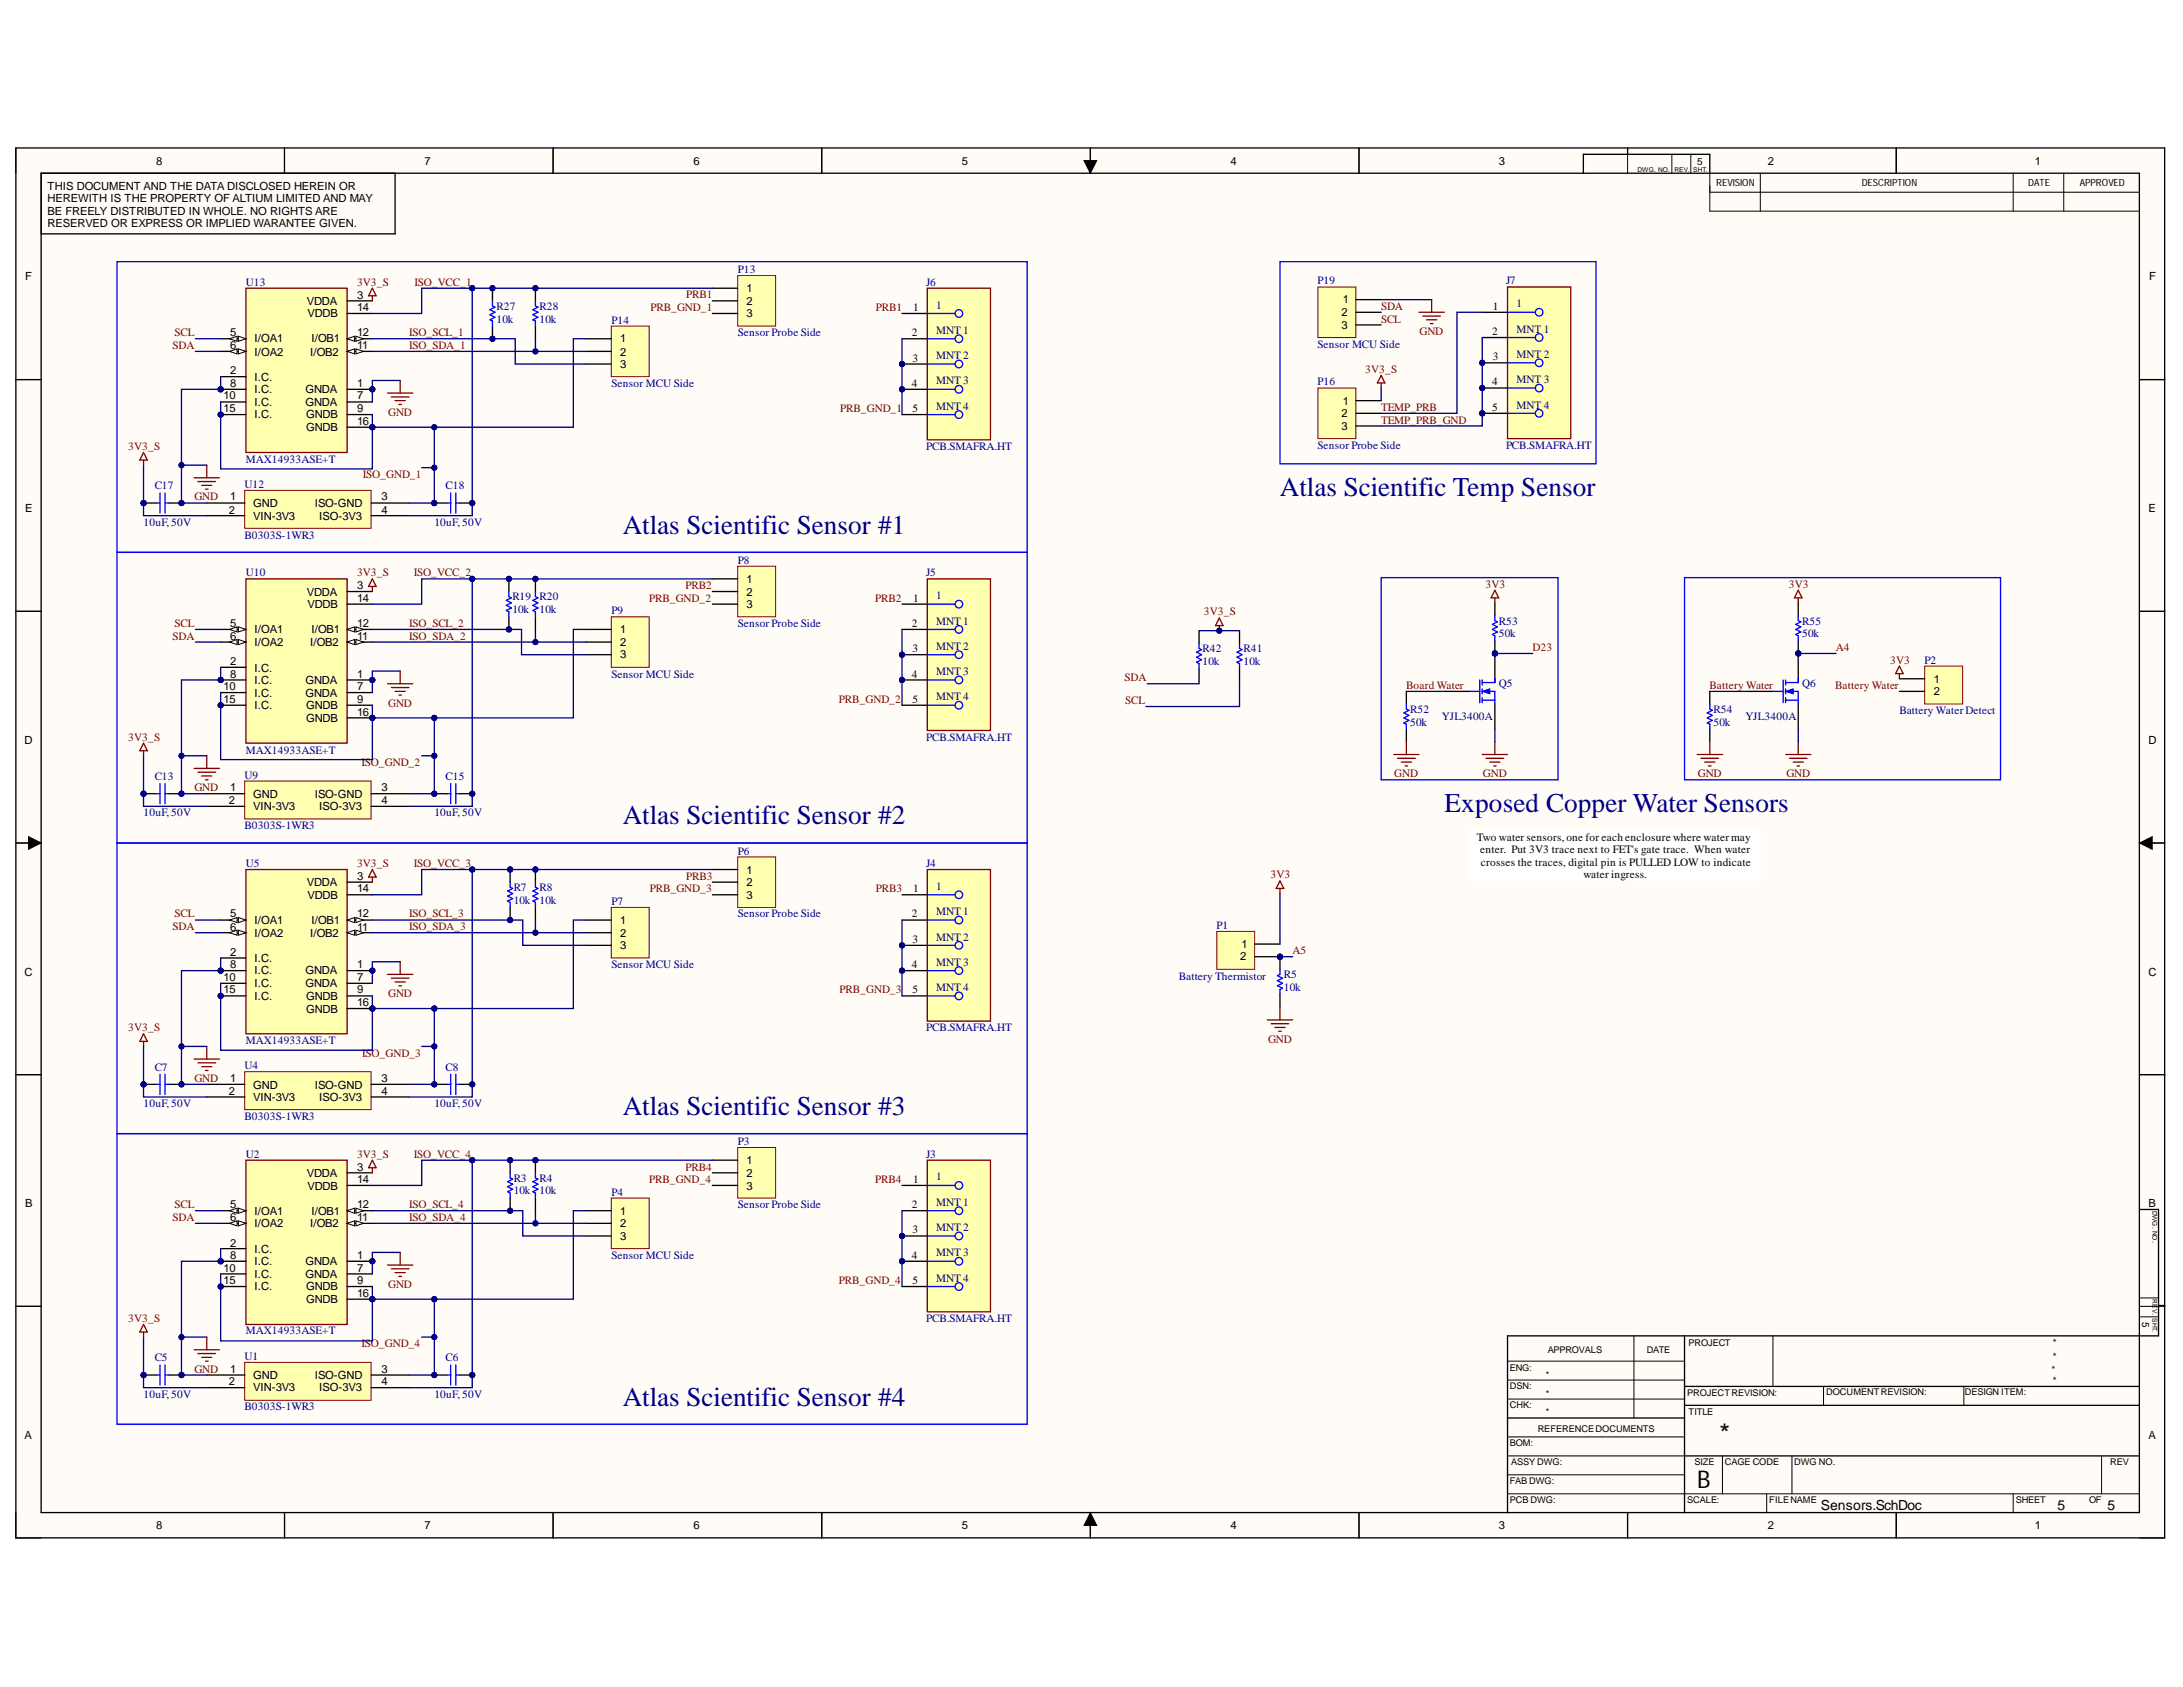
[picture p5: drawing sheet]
<svg xmlns="http://www.w3.org/2000/svg" width="279mm" height="216mm" viewBox="0 0 279 216" stroke-linecap="round" stroke-linejoin="round" font-family="sans-serif">
<defs><g id="words">
<g font-size="3.5" fill="#000080">
<text x="163.8" y="63.4">Atlas Scientific Temp Sensor</text>
<text x="79.7" y="68.4">Atlas Scientific Sensor #1</text>
<text x="79.7" y="105.5">Atlas Scientific Sensor #2</text>
<text x="184.9" y="103.9">Exposed Copper Water Sensors</text>
<text x="79.7" y="142.7">Atlas Scientific Sensor #3</text>
<text x="79.7" y="179.9">Atlas Scientific Sensor #4</text>
</g>
<text font-size="3.5" x="220.1" y="184.7">*</text>
<text font-size="3.1" x="217.2" y="190.5">B</text>
<g font-size="1.8">
<text x="233" y="193.2">Sensors.SchDoc</text>
<text x="263.3" y="193.2">5</text>
<text x="269.8" y="193.2">5</text>
</g>
<g font-size="1.4">
<text x="20" y="21.1">8</text>
<text x="54.3" y="21.1">7</text>
<text x="88.8" y="21.1">6</text>
<text x="123.1" y="21.1">5</text>
<text x="157.5" y="21.1">4</text>
<text x="191.8" y="21.1">3</text>
<text x="226.3" y="21.1">2</text>
<text x="260.4" y="21.1">1</text>
<text x="6.1" y="24.3">THIS DOCUMENT AND THE DATA DISCLOSED HEREIN OR</text>
<text x="6.1" y="25.9">HEREWITH IS THE PROPERTY OF ALTIUM LIMITED AND MAY</text>
<text x="6.1" y="27.5">BE FREELY DISTRIBUTED IN WHOLE. NO RIGHTS ARE</text>
<text x="6.1" y="29.1">RESERVED OR EXPRESS OR IMPLIED WARANTEE GIVEN.</text>
<text x="3.2" y="35.9">F</text>
<text x="275.1" y="35.9">F</text>
<text x="39.3" y="39">VDDA</text>
<text x="39.3" y="40.6">VDDB</text>
<text x="45.7" y="38.2">3</text>
<text x="45.7" y="39.8">14</text>
<text x="95.5" y="37.4">1</text>
<text x="95.5" y="39">2</text>
<text x="95.5" y="40.6">3</text>
<text x="116.9" y="39.8">1</text>
<text x="171.7" y="40.4">2</text>
<text x="171.9" y="38.8">1</text>
<text x="191.1" y="39.7">1</text>
<text x="29.4" y="43.1">5</text>
<text x="29.4" y="44.7">6</text>
<text x="29.4" y="47.9">2</text>
<text x="32.6" y="43.8">I/OA1</text>
<text x="32.6" y="45.5">I/OA2</text>
<text x="39.7" y="45.5">I/OB2</text>
<text x="39.9" y="43.8">I/OB1</text>
<text x="45.7" y="43.1">12</text>
<text x="45.7" y="44.7">11</text>
<text x="79.4" y="43.8">1</text>
<text x="79.4" y="45.5">2</text>
<text x="79.4" y="47.1">3</text>
<text x="116.7" y="43.1">2</text>
<text x="116.8" y="46.3">3</text>
<text x="171.7" y="42">3</text>
<text x="191" y="42.9">2</text>
<text x="191.1" y="46.1">3</text>
<text x="28.6" y="51.1">10</text>
<text x="28.6" y="52.8">15</text>
<text x="29.4" y="49.5">8</text>
<text x="32.6" y="48.7">I.C.</text>
<text x="32.6" y="50.3">I.C.</text>
<text x="32.6" y="51.9">I.C.</text>
<text x="32.6" y="53.6">I.C.</text>
<text x="39.1" y="50.3">GNDA</text>
<text x="39.1" y="51.9">GNDA</text>
<text x="39.2" y="53.6">GNDB</text>
<text x="45.7" y="49.5">1</text>
<text x="45.7" y="51.1">7</text>
<text x="45.7" y="52.8">9</text>
<text x="116.7" y="49.5">4</text>
<text x="116.8" y="52.8">5</text>
<text x="171.7" y="53.4">2</text>
<text x="171.9" y="51.8">1</text>
<text x="191" y="49.3">4</text>
<text x="191" y="52.6">5</text>
<text x="39.2" y="55.2">GNDB</text>
<text x="45.7" y="54.4">16</text>
<text x="171.7" y="55">3</text>
<text x="3.2" y="65.6">E</text>
<text x="29.3" y="65.7">2</text>
<text x="29.4" y="64">1</text>
<text x="32.4" y="64.9">GND</text>
<text x="40.3" y="64.9">ISO-GND</text>
<text x="48.8" y="64">3</text>
<text x="48.8" y="65.7">4</text>
<text x="275" y="65.6">E</text>
<text x="32.4" y="66.5">VIN-3V3</text>
<text x="40.9" y="66.5">ISO-3V3</text>
<text x="39.3" y="76.2">VDDA</text>
<text x="39.3" y="77.8">VDDB</text>
<text x="45.7" y="75.4">3</text>
<text x="45.7" y="77">14</text>
<text x="95.5" y="74.6">1</text>
<text x="95.5" y="76.2">2</text>
<text x="95.5" y="77.8">3</text>
<text x="116.9" y="77">1</text>
<text x="29.4" y="80.3">5</text>
<text x="29.4" y="81.9">6</text>
<text x="32.6" y="81">I/OA1</text>
<text x="32.6" y="82.6">I/OA2</text>
<text x="39.7" y="82.6">I/OB2</text>
<text x="39.9" y="81">I/OB1</text>
<text x="45.7" y="80.3">12</text>
<text x="45.7" y="81.9">11</text>
<text x="79.4" y="81">1</text>
<text x="79.4" y="82.6">2</text>
<text x="116.7" y="80.3">2</text>
<text x="116.8" y="83.5">3</text>
<text x="28.6" y="88.3">10</text>
<text x="28.6" y="89.9">15</text>
<text x="29.4" y="85.1">2</text>
<text x="29.4" y="86.7">8</text>
<text x="32.6" y="85.9">I.C.</text>
<text x="32.6" y="87.6">I.C.</text>
<text x="32.6" y="89.2">I.C.</text>
<text x="39.1" y="87.6">GNDA</text>
<text x="39.1" y="89.2">GNDA</text>
<text x="45.7" y="86.7">1</text>
<text x="45.7" y="88.3">7</text>
<text x="45.7" y="89.9">9</text>
<text x="79.4" y="84.3">3</text>
<text x="116.7" y="86.7">4</text>
<text x="116.8" y="89.9">5</text>
<text x="247.5" y="87.4">1</text>
<text x="247.5" y="89">2</text>
<text x="3.1" y="95.2">D</text>
<text x="32.6" y="90.8">I.C.</text>
<text x="39.2" y="90.8">GNDB</text>
<text x="39.2" y="92.4">GNDB</text>
<text x="45.7" y="91.6">16</text>
<text x="275" y="95.2">D</text>
<text x="29.4" y="101.3">1</text>
<text x="48.8" y="101.3">3</text>
<text x="29.3" y="102.9">2</text>
<text x="32.4" y="102.1">GND</text>
<text x="32.4" y="103.7">VIN-3V3</text>
<text x="40.3" y="102.1">ISO-GND</text>
<text x="40.9" y="103.7">ISO-3V3</text>
<text x="48.8" y="102.9">4</text>
<text x="189" y="107.6">Two water sensors,one for each enclosure where water may</text>
<text x="39.3" y="113.4">VDDA</text>
<text x="45.7" y="112.6">3</text>
<text x="95.5" y="111.8">1</text>
<text x="95.5" y="113.4">2</text>
<text x="189.5" y="109.2">enter. Put 3V3 trace next to FET's gate trace. When water</text>
<text x="189.5" y="110.8">crosses the traces, digital pin is PULLED LOW to indicate</text>
<text x="202.7" y="112.4">water ingress.</text>
<text x="29.4" y="117.4">5</text>
<text x="29.4" y="119.1">6</text>
<text x="32.6" y="118.3">I/OA1</text>
<text x="32.6" y="119.9">I/OA2</text>
<text x="39.3" y="115">VDDB</text>
<text x="39.7" y="119.9">I/OB2</text>
<text x="39.9" y="118.3">I/OB1</text>
<text x="45.7" y="114.2">14</text>
<text x="45.7" y="117.4">12</text>
<text x="45.7" y="119.1">11</text>
<text x="79.4" y="118.3">1</text>
<text x="79.4" y="119.9">2</text>
<text x="95.5" y="115">3</text>
<text x="116.7" y="117.4">2</text>
<text x="116.9" y="114.2">1</text>
<text x="3.1" y="124.9">C</text>
<text x="28.6" y="125.5">10</text>
<text x="29.4" y="122.3">2</text>
<text x="29.4" y="123.9">8</text>
<text x="32.6" y="123.1">I.C.</text>
<text x="32.6" y="124.7">I.C.</text>
<text x="39.1" y="124.7">GNDA</text>
<text x="45.7" y="123.9">1</text>
<text x="45.7" y="125.5">7</text>
<text x="79.4" y="121.5">3</text>
<text x="116.7" y="123.9">4</text>
<text x="116.8" y="120.7">3</text>
<text x="158.7" y="122.9">2</text>
<text x="158.9" y="121.3">1</text>
<text x="275" y="124.9">C</text>
<text x="28.6" y="127.1">15</text>
<text x="32.6" y="126.4">I.C.</text>
<text x="32.6" y="128">I.C.</text>
<text x="39.1" y="126.4">GNDA</text>
<text x="39.2" y="128">GNDB</text>
<text x="39.2" y="129.6">GNDB</text>
<text x="45.7" y="127.1">9</text>
<text x="45.7" y="128.7">16</text>
<text x="116.8" y="127.1">5</text>
<text x="29.3" y="140.1">2</text>
<text x="29.4" y="138.5">1</text>
<text x="32.4" y="139.3">GND</text>
<text x="32.4" y="140.9">VIN-3V3</text>
<text x="40.3" y="139.3">ISO-GND</text>
<text x="40.9" y="140.9">ISO-3V3</text>
<text x="48.8" y="138.5">3</text>
<text x="48.8" y="140.1">4</text>
<text x="45.7" y="149.8">3</text>
<text x="95.5" y="149">1</text>
<text x="3.2" y="154.5">B</text>
<text x="29.4" y="154.6">5</text>
<text x="32.6" y="155.5">I/OA1</text>
<text x="39.3" y="150.6">VDDA</text>
<text x="39.3" y="152.3">VDDB</text>
<text x="39.9" y="155.5">I/OB1</text>
<text x="45.7" y="151.4">14</text>
<text x="45.7" y="154.6">12</text>
<text x="79.4" y="155.5">1</text>
<text x="95.5" y="150.6">2</text>
<text x="95.5" y="152.3">3</text>
<text x="116.7" y="154.6">2</text>
<text x="116.9" y="151.4">1</text>
<text x="275" y="154.5">B</text>
<text x="29.4" y="156.2">6</text>
<text x="29.4" y="159.5">2</text>
<text x="29.4" y="161.1">8</text>
<text x="32.6" y="157.1">I/OA2</text>
<text x="32.6" y="160.3">I.C.</text>
<text x="32.6" y="161.9">I.C.</text>
<text x="39.1" y="161.9">GNDA</text>
<text x="39.7" y="157.1">I/OB2</text>
<text x="45.7" y="156.2">11</text>
<text x="45.7" y="161.1">1</text>
<text x="79.4" y="157.1">2</text>
<text x="79.4" y="158.7">3</text>
<text x="116.7" y="161.1">4</text>
<text x="116.8" y="157.8">3</text>
<text x="28.6" y="162.7">10</text>
<text x="28.6" y="164.4">15</text>
<text x="32.6" y="163.5">I.C.</text>
<text x="32.6" y="165.1">I.C.</text>
<text x="39.1" y="163.5">GNDA</text>
<text x="39.2" y="165.1">GNDB</text>
<text x="39.2" y="166.8">GNDB</text>
<text x="45.7" y="162.7">7</text>
<text x="45.7" y="164.4">9</text>
<text x="45.7" y="166">16</text>
<text x="116.8" y="164.4">5</text>
<text x="29.3" y="177.3">2</text>
<text x="29.4" y="175.7">1</text>
<text x="32.4" y="176.4">GND</text>
<text x="32.4" y="178.1">VIN-3V3</text>
<text x="40.3" y="176.4">ISO-GND</text>
<text x="40.9" y="178.1">ISO-3V3</text>
<text x="48.8" y="175.7">3</text>
<text x="48.8" y="177.3">4</text>
<text x="3.1" y="184.1">A</text>
<text x="275" y="184.1">A</text>
<text x="20" y="195.7">8</text>
<text x="54.3" y="195.7">7</text>
<text x="88.8" y="195.7">6</text>
<text x="123.1" y="195.7">5</text>
<text x="157.5" y="195.7">4</text>
<text x="191.8" y="195.7">3</text>
<text x="226.3" y="195.7">2</text>
<text x="260.4" y="195.7">1</text>
</g>
<g font-size="1.4" fill="#000080">
<text x="94.4" y="34.9">P13</text>
<text x="31.5" y="36.5">U13</text>
<text x="63.5" y="41.3">10k</text>
<text x="63.5" y="39.7">R27</text>
<text x="69" y="41.3">10k</text>
<text x="69" y="39.7">R28</text>
<text x="78.3" y="41.5">P14</text>
<text x="118.5" y="36.5">J6</text>
<text x="119.8" y="39.5">1</text>
<text x="168.6" y="36.4">P19</text>
<text x="192.8" y="36.4">J7</text>
<text x="194.1" y="39.3">1</text>
<text x="94.4" y="43.1">Sensor Probe Side</text>
<text x="119.8" y="42.7">MNT 1</text>
<text x="119.8" y="45.9">MNT 2</text>
<text x="168.6" y="44.5">Sensor MCU Side</text>
<text x="194.1" y="42.6">MNT 1</text>
<text x="194.1" y="45.8">MNT 2</text>
<text x="78.3" y="49.5">Sensor MCU Side</text>
<text x="119.8" y="49.2">MNT 3</text>
<text x="119.8" y="52.5">MNT 4</text>
<text x="168.6" y="49.3">P16</text>
<text x="194.1" y="49.1">MNT 3</text>
<text x="194.1" y="52.3">MNT 4</text>
<text x="31.5" y="59.2">MAX14933ASE+T</text>
<text x="118.5" y="57.6">PCB.SMAFRA.HT</text>
<text x="168.6" y="57.4">Sensor Probe Side</text>
<text x="192.8" y="57.4">PCB.SMAFRA.HT</text>
<text x="19.8" y="62.6">C17</text>
<text x="31.3" y="62.4">U12</text>
<text x="57" y="62.6">C18</text>
<text x="18.4" y="67.3">10uF,50V</text>
<text x="31.3" y="68.9">B0303S-1WR3</text>
<text x="55.6" y="67.3">10uF,50V</text>
<text x="31.5" y="73.8">U10</text>
<text x="65.6" y="76.8">R19</text>
<text x="69" y="76.8">R20</text>
<text x="94.4" y="72.2">P8</text>
<text x="118.5" y="73.8">J5</text>
<text x="119.8" y="76.6">1</text>
<text x="65.6" y="78.5">10k</text>
<text x="69" y="78.5">10k</text>
<text x="78.3" y="78.6">P9</text>
<text x="94.4" y="80.3">Sensor Probe Side</text>
<text x="119.8" y="79.9">MNT 1</text>
<text x="119.8" y="83.2">MNT 2</text>
<text x="153.9" y="83.5">R42</text>
<text x="159.2" y="83.5">R41</text>
<text x="191.8" y="81.5">50k</text>
<text x="191.8" y="79.9">R53</text>
<text x="230.7" y="81.5">50k</text>
<text x="230.7" y="79.9">R55</text>
<text x="78.3" y="86.7">Sensor MCU Side</text>
<text x="119.8" y="86.4">MNT 3</text>
<text x="119.8" y="89.6">MNT 4</text>
<text x="153.9" y="85.1">10k</text>
<text x="159.2" y="85.1">10k</text>
<text x="191.8" y="88">Q5</text>
<text x="230.7" y="88">Q6</text>
<text x="246.3" y="84.9">P2</text>
<text x="118.5" y="94.8">PCB.SMAFRA.HT</text>
<text x="180.5" y="92.9">50k</text>
<text x="180.5" y="91.3">R52</text>
<text x="184.5" y="92.2">YJL3400A</text>
<text x="219.3" y="92.9">50k</text>
<text x="219.3" y="91.3">R54</text>
<text x="223.4" y="92.2">YJL3400A</text>
<text x="243.1" y="91.4">Battery Water Detect</text>
<text x="19.8" y="99.8">C13</text>
<text x="31.3" y="99.6">U9</text>
<text x="31.5" y="96.4">MAX14933ASE+T</text>
<text x="57" y="99.8">C15</text>
<text x="18.4" y="104.5">10uF,50V</text>
<text x="31.3" y="106.1">B0303S-1WR3</text>
<text x="55.6" y="104.5">10uF,50V</text>
<text x="31.5" y="111">U5</text>
<text x="94.4" y="109.4">P6</text>
<text x="118.5" y="111">J4</text>
<text x="119.8" y="113.9">1</text>
<text x="65.7" y="115.6">10k</text>
<text x="65.7" y="114">R7</text>
<text x="69" y="115.6">10k</text>
<text x="69" y="114">R8</text>
<text x="78.3" y="115.8">P7</text>
<text x="94.4" y="117.4">Sensor Probe Side</text>
<text x="119.8" y="117.1">MNT 1</text>
<text x="155.7" y="118.9">P1</text>
<text x="78.3" y="123.9">Sensor MCU Side</text>
<text x="119.8" y="120.4">MNT 2</text>
<text x="119.8" y="123.6">MNT 3</text>
<text x="150.9" y="125.4">Battery Thermistor</text>
<text x="164.3" y="125.2">R5</text>
<text x="118.5" y="132">PCB.SMAFRA.HT</text>
<text x="119.8" y="126.8">MNT 4</text>
<text x="164.3" y="126.8">10k</text>
<text x="19.8" y="137">C7</text>
<text x="31.3" y="136.9">U4</text>
<text x="31.5" y="133.7">MAX14933ASE+T</text>
<text x="57" y="137">C8</text>
<text x="18.4" y="141.7">10uF,50V</text>
<text x="31.3" y="143.3">B0303S-1WR3</text>
<text x="55.6" y="141.7">10uF,50V</text>
<text x="31.5" y="148.2">U2</text>
<text x="94.4" y="146.5">P3</text>
<text x="118.5" y="148.2">J3</text>
<text x="65.7" y="152.9">10k</text>
<text x="65.7" y="151.2">R3</text>
<text x="69" y="152.9">10k</text>
<text x="69" y="151.2">R4</text>
<text x="78.3" y="153">P4</text>
<text x="94.4" y="154.6">Sensor Probe Side</text>
<text x="119.8" y="151.1">1</text>
<text x="119.8" y="154.3">MNT 1</text>
<text x="78.3" y="161.1">Sensor MCU Side</text>
<text x="119.8" y="157.6">MNT 2</text>
<text x="119.8" y="160.8">MNT 3</text>
<text x="119.8" y="164">MNT 4</text>
<text x="31.5" y="170.8">MAX14933ASE+T</text>
<text x="118.5" y="169.2">PCB.SMAFRA.HT</text>
<text x="18.4" y="178.9">10uF,50V</text>
<text x="19.8" y="174.2">C5</text>
<text x="31.3" y="174.1">U1</text>
<text x="55.6" y="178.9">10uF,50V</text>
<text x="57" y="174.2">C6</text>
<text x="31.3" y="180.5">B0303S-1WR3</text>
</g>
<g font-size="1.4" fill="#800000">
<text x="45.7" y="36.5">3V3_S</text>
<text x="53.1" y="36.5">ISO_VCC_1</text>
<text x="83.3" y="39.8">PRB_GND_1</text>
<text x="87.8" y="38.2">PRB1</text>
<text x="112.1" y="39.8">PRB1</text>
<text x="176.8" y="39.7">SDA</text>
<text x="176.8" y="41.3">SCL</text>
<text x="22.1" y="44.7">SDA</text>
<text x="22.3" y="43.1">SCL</text>
<text x="52.4" y="43.1">ISO_SCL_1</text>
<text x="52.4" y="44.7">ISO_SDA_1</text>
<text x="174.7" y="47.7">3V3_S</text>
<text x="181.7" y="42.9">GND</text>
<text x="49.7" y="53.2">GND</text>
<text x="107.5" y="52.8">PRB_GND_1</text>
<text x="176.8" y="52.6">TEMP_PRB</text>
<text x="16.4" y="57.6">3V3_S</text>
<text x="176.8" y="54.2">TEMP_PRB_GND</text>
<text x="24.9" y="64">GND</text>
<text x="46.5" y="61.2">ISO_GND_1</text>
<text x="45.7" y="73.8">3V3_S</text>
<text x="53" y="73.8">ISO_VCC_2</text>
<text x="83.1" y="77">PRB_GND_2</text>
<text x="87.7" y="75.4">PRB2</text>
<text x="112" y="77">PRB2</text>
<text x="190.1" y="75.2">3V3</text>
<text x="229" y="75.2">3V3</text>
<text x="22.1" y="81.9">SDA</text>
<text x="22.3" y="80.3">SCL</text>
<text x="52.4" y="80.3">ISO_SCL_2</text>
<text x="52.4" y="81.9">ISO_SDA_2</text>
<text x="154.1" y="78.8">3V3_S</text>
<text x="196.1" y="83.3">D23</text>
<text x="235" y="83.3">A4</text>
<text x="107.4" y="89.9">PRB_GND_2</text>
<text x="143.9" y="87.2">SDA</text>
<text x="180" y="88.1">Board Water</text>
<text x="218.8" y="88.1">Battery Water</text>
<text x="234.9" y="88.1">Battery Water</text>
<text x="241.9" y="84.9">3V3</text>
<text x="16.4" y="94.8">3V3_S</text>
<text x="49.7" y="90.4">GND</text>
<text x="144" y="90.1">SCL</text>
<text x="24.9" y="101.3">GND</text>
<text x="46.3" y="98">ISO_GND_2</text>
<text x="178.5" y="99.5">GND</text>
<text x="189.8" y="99.5">GND</text>
<text x="217.3" y="99.5">GND</text>
<text x="228.6" y="99.5">GND</text>
<text x="45.7" y="111">3V3_S</text>
<text x="53" y="111">ISO_VCC_3</text>
<text x="87.8" y="112.6">PRB3</text>
<text x="162.6" y="112.4">3V3</text>
<text x="22.1" y="119">SDA</text>
<text x="22.3" y="117.4">SCL</text>
<text x="52.4" y="117.4">ISO_SCL_3</text>
<text x="52.4" y="119">ISO_SDA_3</text>
<text x="83.2" y="114.2">PRB_GND_3</text>
<text x="112.1" y="114.2">PRB3</text>
<text x="165.4" y="122.1">A5</text>
<text x="16.4" y="132">3V3_S</text>
<text x="49.7" y="127.6">GND</text>
<text x="107.5" y="127.1">PRB_GND_3</text>
<text x="46.4" y="135.3">ISO_GND_3</text>
<text x="162.3" y="133.5">GND</text>
<text x="24.9" y="138.5">GND</text>
<text x="45.7" y="148.2">3V3_S</text>
<text x="53" y="148.2">ISO_VCC_4</text>
<text x="87.7" y="149.8">PRB4</text>
<text x="22.3" y="154.6">SCL</text>
<text x="52.4" y="154.6">ISO_SCL_4</text>
<text x="83.1" y="151.4">PRB_GND_4</text>
<text x="112" y="151.4">PRB4</text>
<text x="22.1" y="156.2">SDA</text>
<text x="52.4" y="156.2">ISO_SDA_4</text>
<text x="49.7" y="164.9">GND</text>
<text x="107.4" y="164.4">PRB_GND_4</text>
<text x="16.4" y="169.2">3V3_S</text>
<text x="46.3" y="172.4">ISO_GND_4</text>
<text x="24.9" y="175.7">GND</text>
</g>
<g font-size="1.3">
<text x="217.2" y="21.1">5</text>
<text x="219.7" y="23.9">REVISION</text>
<text x="238.3" y="23.9">DESCRIPTION</text>
<text x="259.6" y="23.9">DATE</text>
<text x="266.2" y="23.9">APPROVED</text>
<text x="262.7" y="172.3">*</text>
<text x="262.7" y="174">*</text>
<text x="274.2" y="169.2" transform="rotate(90 274.2 169.2)">5</text>
<text x="262.6" y="175.7">*</text>
<text x="262.7" y="177.1">*</text>
</g>
<g font-size="1.2">
<text x="198.1" y="173.2">APPROVALS</text>
<text x="210.8" y="173.2">DATE</text>
<text x="216.1" y="172.3">PROJECT</text>
<text x="193.3" y="175.4">ENG:</text>
<text x="193.3" y="177.8">DSN:</text>
<text x="197.8" y="176.4">*</text>
<text x="197.8" y="178.8">*</text>
<text x="215.9" y="178.6">PROJECTREVISION:</text>
<text x="233.7" y="178.5">DOCUMENTREVISION:</text>
<text x="251.5" y="178.5">DESIGN ITEM:</text>
<text x="193.3" y="180.3">CHK:</text>
<text x="193.3" y="185.1">BOM:</text>
<text x="196.8" y="183.3">REFERENCEDOCUMENTS</text>
<text x="197.8" y="181.1">*</text>
<text x="216.1" y="181.1">TITLE</text>
<text x="193.3" y="190">FAB DWG:</text>
<text x="193.4" y="187.5">ASSY DWG:</text>
<text x="216.9" y="187.5">SIZE</text>
<text x="220.8" y="187.5">CAGE CODE</text>
<text x="229.6" y="187.5">DWG NO.</text>
<text x="270.1" y="187.5">REV</text>
<text x="193.3" y="192.4">PCB DWG:</text>
<text x="215.9" y="192.4">SCALE:</text>
<text x="226.4" y="192.4">FILENAME</text>
<text x="258" y="192.4">SHEET</text>
<text x="267.4" y="192.4">OF</text>
</g>
<g font-size=".8">
<text x="209.6" y="22">DWG. NO.</text>
<text x="214.3" y="22">REV.</text>
<text x="216.7" y="22">SHT.</text>
<text x="275.5" y="155" transform="rotate(90 275.5 155)">DWG. NO.</text>
<text x="275.5" y="166.3" transform="rotate(90 275.5 166.3)">REV.</text>
<text x="275.5" y="168.7" transform="rotate(90 275.5 168.7)">SHT.</text>
</g>
</g></defs>
<g fill="#fffcf8">
<path d="M2 18.9h275.1v177.9h-275.1z" fill-rule="evenodd"/>
<path d="M5.3 22.2h268.5v171.4h-268.5z" fill-rule="evenodd"/>
</g>
<g fill="none" stroke="#000" stroke-width=".13">
<path d="M2 18.9v3.3M36.4 18.9v3.3M70.8 18.9v3.3M105.2 18.9v3.3M139.6 18.9v3.3M173.9 18.9v3.3M208.3 18.9v3.3M214 19.7v2.5M216.4 19.7v2.5M242.7 18.9v3.3M138.7 20.6h1.7l-.8 1.6zM218.8 22.2v4.8h55"/>
<path d="M218.8 24.6h55M225.3 22.2v4.8M257.7 22.2v4.8M264.1 22.2v4.8M2 48.6h3.3M273.8 48.6h3.3M2 78.2h3.3M273.8 78.2h3.3M2 107.9h3.3M3.6 107.1l1.7 .8-1.7 .8zM273.8 107.9l1.7-.8v1.6zM273.8 107.9h3.3"/>
<path d="M2 137.5h3.3M273.8 137.5h3.3M2 167.2h3.3M192.9 176.6h22.7M192.9 174.2h22.7M192.9 179.1h22.7M209.1 171v10.5M226.9 171v6.4M233.4 177.4v2.5M251.4 177.4v2.5M273.8 167.2h3.3M273.8 168.5h2.5"/>
<path d="M273.8 166.1h2.5M2 193.6v3.2h3.3M36.4 193.6v3.2M70.8 193.6v3.2M105.2 193.6v3.2M139.6 193.6l.8 1.6h-1.7zM139.6 193.6v3.2M173.9 193.6v3.2M192.9 191.2h80.9M192.9 186.3h22.7M192.9 183.9h22.7M192.9 188.7h22.7"/>
<path d="M208.3 193.6v3.2M220.5 186.3v4.9M226.1 191.2v2.4M229.4 186.3v4.9M242.7 193.6v3.2M257.7 191.2v2.4M269 186.3v4.9M273.8 196.8h3.3"/>
</g>
<g fill="none" stroke="#000" stroke-width=".17">
<path d="M2 18.9h275.1v177.9h-275.1zM36.4 18.9v3.3M70.8 18.9v3.3M105.2 18.9v3.3M139.6 18.9v3.3M173.9 18.9v3.3M208.3 18.9v.8M242.7 18.9v3.3M5.3 22.2h268.5v171.4h-268.5zM50.6 22.2v7.7h-45.3M202.7 22.2v-2.5h16.1v2.5M2 48.6h3.3"/>
<path d="M273.8 48.6h3.3M2 78.2h3.3M273.8 78.2h3.3M2 107.9h3.3M273.8 107.9h3.3M2 137.5h3.3M273.8 137.5h3.3M273.8 154.8h2.5v16.2h-83.4v22.6M2 167.2h3.3M215.6 177.4h58.2M215.6 171v22.6M215.6 179.9h58.2"/>
<path d="M276.3 167.1h.8M36.4 193.6v3.2M70.8 193.6v3.2M105.2 193.6v3.2M139.6 193.6v3.2M173.9 193.6v3.2M192.9 181.5h22.7M208.3 193.6v3.2M215.6 186.3h58.2M242.7 193.6v3.2"/>
</g>
<path d="M138.7 20.6h1.7l-.8 1.6zM3.6 107.1l1.7 .8-1.7 .8zM273.8 107.9l1.7-.8v1.6zM139.6 193.6l.8 1.6h-1.7z" fill="#000"/>
<path d="M31.3 62.8h16.2v4.8h-16.2z" fill-rule="evenodd" fill="#ffffb0"/>
<path d="M31.3 62.8h16.2v4.8h-16.2z" fill="none" stroke="#800000" stroke-width=".13"/>
<path d="M26.5 64.4h4.8M26.5 66h4.8M47.5 64.4h4.9M47.5 66h4.9" fill="none" stroke="#000" stroke-width=".17"/>
<path d="M18.4 57.9l.5 1h-1zM18.4 58.9v.6M26.5 59.5v1.6M24.8 61.1h3.3M25.3 61.6h2.3M25.8 62.1h1.3M26.3 62.6h.3" fill="none" stroke="#800000" stroke-width=".17"/>
<circle cx="18.4" cy="64.4" r=".32" fill="#000080"/>
<circle cx="18.4" cy="64.4" r=".32" fill="none" stroke="#000080" stroke-width=".13"/>
<circle cx="23.2" cy="64.4" r=".32" fill="#000080"/>
<circle cx="23.2" cy="64.4" r=".32" fill="none" stroke="#000080" stroke-width=".13"/>
<path d="M18.4 64.4h1.6" fill="none" stroke="#000" stroke-width=".17"/>
<circle cx="18.4" cy="64.4" r=".32" fill="#000080"/>
<circle cx="18.4" cy="64.4" r=".32" fill="none" stroke="#000080" stroke-width=".13"/>
<path d="M21.6 64.4h1.6" fill="none" stroke="#000" stroke-width=".17"/>
<circle cx="23.2" cy="64.4" r=".32" fill="#000080"/>
<circle cx="23.2" cy="64.4" r=".32" fill="none" stroke="#000080" stroke-width=".13"/>
<path d="M20 64.4h.5M20.5 63.1v2.6M21.1 63.1v2.6M21.1 64.4h.5" fill="none" stroke="#00f" stroke-width=".17"/>
<circle cx="55.6" cy="64.4" r=".32" fill="#000080"/>
<circle cx="55.6" cy="64.4" r=".32" fill="none" stroke="#000080" stroke-width=".13"/>
<circle cx="60.4" cy="64.4" r=".32" fill="#000080"/>
<circle cx="60.4" cy="64.4" r=".32" fill="none" stroke="#000080" stroke-width=".13"/>
<path d="M55.6 64.4h1.6" fill="none" stroke="#000" stroke-width=".17"/>
<circle cx="55.6" cy="64.4" r=".32" fill="#000080"/>
<circle cx="55.6" cy="64.4" r=".32" fill="none" stroke="#000080" stroke-width=".13"/>
<path d="M58.8 64.4h1.6" fill="none" stroke="#000" stroke-width=".17"/>
<circle cx="60.4" cy="64.4" r=".32" fill="#000080"/>
<circle cx="60.4" cy="64.4" r=".32" fill="none" stroke="#000080" stroke-width=".13"/>
<path d="M57.2 64.4h.5M57.7 63.1v2.6M58.3 63.1v2.6M58.3 64.4h.5" fill="none" stroke="#00f" stroke-width=".17"/>
<path d="M78.2 41.7h4.9v6.5h-4.9z" fill-rule="evenodd" fill="#ffffb0"/>
<path d="M78.2 41.7h4.9v6.5h-4.9z" fill="none" stroke="#800000" stroke-width=".13"/>
<path d="M75 43.4h3.2M75 45h3.2M75 46.6h3.2" fill="none" stroke="#000" stroke-width=".17"/>
<path d="M94.4 35.3h4.9v6.4h-4.9z" fill-rule="evenodd" fill="#ffffb0"/>
<path d="M94.4 35.3h4.9v6.4h-4.9z" fill="none" stroke="#800000" stroke-width=".13"/>
<path d="M91.2 36.9h3.2M91.2 38.5h3.2M91.2 40.1h3.2" fill="none" stroke="#000" stroke-width=".17"/>
<circle cx="68.5" cy="36.9" r=".32" fill="#000080"/>
<circle cx="68.5" cy="36.9" r=".32" fill="none" stroke="#000080" stroke-width=".13"/>
<path d="M68.5 36.9v1.6" fill="none" stroke="#000" stroke-width=".17"/>
<circle cx="68.5" cy="36.9" r=".32" fill="#000080"/>
<circle cx="68.5" cy="36.9" r=".32" fill="none" stroke="#000080" stroke-width=".13"/>
<path d="M68.5 41.7v1.7" fill="none" stroke="#000" stroke-width=".17"/>
<path d="M68.5 38.5v.7l.4 .1-.7 .3 .7 .4-.7 .3 .7 .3-.7 .3 .3 .2v.6" fill="none" stroke="#00f" stroke-width=".17"/>
<circle cx="60.4" cy="36.9" r=".32" fill="#000080"/>
<circle cx="60.4" cy="36.9" r=".32" fill="none" stroke="#000080" stroke-width=".13"/>
<circle cx="115.4" cy="46.6" r=".32" fill="#000080"/>
<circle cx="115.4" cy="46.6" r=".32" fill="none" stroke="#000080" stroke-width=".13"/>
<circle cx="115.4" cy="49.8" r=".32" fill="#000080"/>
<circle cx="115.4" cy="49.8" r=".32" fill="none" stroke="#000080" stroke-width=".13"/>
<path d="M118.7 36.9h8.1v19.4h-8.1z" fill-rule="evenodd" fill="#ffffb0"/>
<path d="M118.7 36.9h8.1v19.4h-8.1z" fill="none" stroke="#800000" stroke-width=".17"/>
<g fill="none" stroke="#00f" stroke-width=".17">
<path d="M118.7 40.1h3.5M118.7 43.4h3.5M118.7 46.6h3.5M118.7 49.8h3.5M118.7 53.1h3.5"/>
<circle cx="122.7" cy="40.1" r=".48"/>
<circle cx="122.7" cy="43.4" r=".48"/>
<circle cx="122.7" cy="53.1" r=".49"/>
<circle cx="122.7" cy="49.8" r=".49"/>
<circle cx="122.7" cy="46.6" r=".49"/>
</g>
<path d="M115.4 40.1h3.3M115.4 43.4h3.3M115.4 46.6h3.3" fill="none" stroke="#000" stroke-width=".17"/>
<circle cx="115.4" cy="46.6" r=".32" fill="#000080"/>
<circle cx="115.4" cy="46.6" r=".32" fill="none" stroke="#000080" stroke-width=".13"/>
<path d="M115.4 49.8h3.3" fill="none" stroke="#000" stroke-width=".17"/>
<circle cx="115.4" cy="49.8" r=".32" fill="#000080"/>
<circle cx="115.4" cy="49.8" r=".32" fill="none" stroke="#000080" stroke-width=".13"/>
<path d="M115.4 53.1h3.3" fill="none" stroke="#000" stroke-width=".17"/>
<path d="M31.3 100h16.2v4.8h-16.2z" fill-rule="evenodd" fill="#ffffb0"/>
<path d="M31.3 100h16.2v4.8h-16.2z" fill="none" stroke="#800000" stroke-width=".13"/>
<path d="M26.5 101.6h4.8M26.5 103.2h4.8M47.5 101.6h4.9M47.5 103.2h4.9" fill="none" stroke="#000" stroke-width=".17"/>
<path d="M24.8 98.3h3.3M25.3 98.8h2.3M25.8 99.3h1.3M26.3 99.8h.3M26.5 96.7v1.6" fill="none" stroke="#800000" stroke-width=".17"/>
<circle cx="18.4" cy="101.6" r=".32" fill="#000080"/>
<circle cx="18.4" cy="101.6" r=".32" fill="none" stroke="#000080" stroke-width=".13"/>
<circle cx="23.2" cy="101.6" r=".32" fill="#000080"/>
<circle cx="23.2" cy="101.6" r=".32" fill="none" stroke="#000080" stroke-width=".13"/>
<path d="M18.4 101.6h1.6" fill="none" stroke="#000" stroke-width=".17"/>
<circle cx="18.4" cy="101.6" r=".32" fill="#000080"/>
<circle cx="18.4" cy="101.6" r=".32" fill="none" stroke="#000080" stroke-width=".13"/>
<path d="M21.6 101.6h1.6" fill="none" stroke="#000" stroke-width=".17"/>
<circle cx="23.2" cy="101.6" r=".32" fill="#000080"/>
<circle cx="23.2" cy="101.6" r=".32" fill="none" stroke="#000080" stroke-width=".13"/>
<path d="M20 101.6h.5M20.5 100.3v2.6M21.1 100.3v2.6M21.1 101.6h.5" fill="none" stroke="#00f" stroke-width=".17"/>
<circle cx="55.6" cy="101.6" r=".32" fill="#000080"/>
<circle cx="55.6" cy="101.6" r=".32" fill="none" stroke="#000080" stroke-width=".13"/>
<circle cx="60.4" cy="101.6" r=".32" fill="#000080"/>
<circle cx="60.4" cy="101.6" r=".32" fill="none" stroke="#000080" stroke-width=".13"/>
<path d="M55.6 101.6h1.6" fill="none" stroke="#000" stroke-width=".17"/>
<circle cx="55.6" cy="101.6" r=".32" fill="#000080"/>
<circle cx="55.6" cy="101.6" r=".32" fill="none" stroke="#000080" stroke-width=".13"/>
<path d="M58.8 101.6h1.6" fill="none" stroke="#000" stroke-width=".17"/>
<circle cx="60.4" cy="101.6" r=".32" fill="#000080"/>
<circle cx="60.4" cy="101.6" r=".32" fill="none" stroke="#000080" stroke-width=".13"/>
<path d="M57.2 101.6h.5M57.7 100.3v2.6M58.3 100.3v2.6M58.3 101.6h.5" fill="none" stroke="#00f" stroke-width=".17"/>
<path d="M78.2 78.9h4.9v6.5h-4.9z" fill-rule="evenodd" fill="#ffffb0"/>
<path d="M78.2 78.9h4.9v6.5h-4.9z" fill="none" stroke="#800000" stroke-width=".13"/>
<path d="M75 80.6h3.2M75 82.2h3.2M75 83.8h3.2" fill="none" stroke="#000" stroke-width=".17"/>
<path d="M94.4 72.5h4.9v6.4h-4.9z" fill-rule="evenodd" fill="#ffffb0"/>
<path d="M94.4 72.5h4.9v6.4h-4.9z" fill="none" stroke="#800000" stroke-width=".13"/>
<path d="M91.2 74.1h3.2M91.2 75.7h3.2M91.2 77.3h3.2" fill="none" stroke="#000" stroke-width=".17"/>
<circle cx="65.1" cy="74.1" r=".32" fill="#000080"/>
<circle cx="65.1" cy="74.1" r=".32" fill="none" stroke="#000080" stroke-width=".13"/>
<circle cx="65.1" cy="80.6" r=".32" fill="#000080"/>
<circle cx="65.1" cy="80.6" r=".32" fill="none" stroke="#000080" stroke-width=".13"/>
<path d="M65.1 74.1v1.6" fill="none" stroke="#000" stroke-width=".17"/>
<circle cx="65.1" cy="74.1" r=".32" fill="#000080"/>
<circle cx="65.1" cy="74.1" r=".32" fill="none" stroke="#000080" stroke-width=".13"/>
<path d="M65.1 78.9v1.7" fill="none" stroke="#000" stroke-width=".17"/>
<circle cx="65.1" cy="80.6" r=".32" fill="#000080"/>
<circle cx="65.1" cy="80.6" r=".32" fill="none" stroke="#000080" stroke-width=".13"/>
<path d="M65.1 75.7v.6l.4 .2-.7 .3 .7 .4-.7 .3 .7 .3-.7 .3 .3 .2v.6" fill="none" stroke="#00f" stroke-width=".17"/>
<circle cx="68.5" cy="74.1" r=".32" fill="#000080"/>
<circle cx="68.5" cy="74.1" r=".32" fill="none" stroke="#000080" stroke-width=".13"/>
<path d="M68.5 74.1v1.6" fill="none" stroke="#000" stroke-width=".17"/>
<circle cx="68.5" cy="74.1" r=".32" fill="#000080"/>
<circle cx="68.5" cy="74.1" r=".32" fill="none" stroke="#000080" stroke-width=".13"/>
<path d="M68.5 78.9v1.7" fill="none" stroke="#000" stroke-width=".17"/>
<path d="M68.5 75.7v.6l.4 .2-.7 .3 .7 .4-.7 .3 .7 .3-.7 .3 .3 .2v.6" fill="none" stroke="#00f" stroke-width=".17"/>
<circle cx="60.4" cy="74.1" r=".32" fill="#000080"/>
<circle cx="60.4" cy="74.1" r=".32" fill="none" stroke="#000080" stroke-width=".13"/>
<circle cx="115.4" cy="83.8" r=".32" fill="#000080"/>
<circle cx="115.4" cy="83.8" r=".32" fill="none" stroke="#000080" stroke-width=".13"/>
<circle cx="115.4" cy="87" r=".32" fill="#000080"/>
<circle cx="115.4" cy="87" r=".32" fill="none" stroke="#000080" stroke-width=".13"/>
<path d="M118.7 74.1h8.1v19.4h-8.1z" fill-rule="evenodd" fill="#ffffb0"/>
<path d="M118.7 74.1h8.1v19.4h-8.1z" fill="none" stroke="#800000" stroke-width=".17"/>
<g fill="none" stroke="#00f" stroke-width=".17">
<path d="M118.7 77.3h3.5M118.7 80.6h3.5M118.7 83.8h3.5M118.7 87h3.5M118.7 90.3h3.5"/>
<circle cx="122.7" cy="77.3" r=".49"/>
<circle cx="122.7" cy="83.8" r=".48"/>
<circle cx="122.7" cy="87" r=".48"/>
<circle cx="122.7" cy="80.6" r=".48"/>
<circle cx="122.7" cy="90.3" r=".49"/>
</g>
<path d="M115.4 77.3h3.3M115.4 80.6h3.3M115.4 83.8h3.3" fill="none" stroke="#000" stroke-width=".17"/>
<circle cx="115.4" cy="83.8" r=".32" fill="#000080"/>
<circle cx="115.4" cy="83.8" r=".32" fill="none" stroke="#000080" stroke-width=".13"/>
<path d="M115.4 87h3.3" fill="none" stroke="#000" stroke-width=".17"/>
<circle cx="115.4" cy="87" r=".32" fill="#000080"/>
<circle cx="115.4" cy="87" r=".32" fill="none" stroke="#000080" stroke-width=".13"/>
<path d="M115.4 90.3h3.3" fill="none" stroke="#000" stroke-width=".17"/>
<path d="M31.3 137.2h16.2v4.8h-16.2z" fill-rule="evenodd" fill="#ffffb0"/>
<path d="M31.3 137.2h16.2v4.8h-16.2z" fill="none" stroke="#800000" stroke-width=".13"/>
<path d="M26.5 138.8h4.8M47.5 138.8h4.9M26.5 140.4h4.8M47.5 140.4h4.9" fill="none" stroke="#000" stroke-width=".17"/>
<path d="M24.8 135.5h3.3M25.3 136h2.3M25.8 136.5h1.3M26.3 137h.3M26.5 133.9v1.6" fill="none" stroke="#800000" stroke-width=".17"/>
<circle cx="18.4" cy="138.8" r=".32" fill="#000080"/>
<circle cx="18.4" cy="138.8" r=".32" fill="none" stroke="#000080" stroke-width=".13"/>
<circle cx="23.2" cy="138.8" r=".32" fill="#000080"/>
<circle cx="23.2" cy="138.8" r=".32" fill="none" stroke="#000080" stroke-width=".13"/>
<path d="M18.4 138.8h1.6" fill="none" stroke="#000" stroke-width=".17"/>
<circle cx="18.4" cy="138.8" r=".32" fill="#000080"/>
<circle cx="18.4" cy="138.8" r=".32" fill="none" stroke="#000080" stroke-width=".13"/>
<path d="M21.6 138.8h1.6" fill="none" stroke="#000" stroke-width=".17"/>
<circle cx="23.2" cy="138.8" r=".32" fill="#000080"/>
<circle cx="23.2" cy="138.8" r=".32" fill="none" stroke="#000080" stroke-width=".13"/>
<path d="M20 138.8h.5M20.5 137.5v2.6M21.1 137.5v2.6M21.1 138.8h.5" fill="none" stroke="#00f" stroke-width=".17"/>
<circle cx="55.6" cy="138.8" r=".32" fill="#000080"/>
<circle cx="55.6" cy="138.8" r=".32" fill="none" stroke="#000080" stroke-width=".13"/>
<circle cx="60.4" cy="138.8" r=".32" fill="#000080"/>
<circle cx="60.4" cy="138.8" r=".32" fill="none" stroke="#000080" stroke-width=".13"/>
<path d="M55.6 138.8h1.6" fill="none" stroke="#000" stroke-width=".17"/>
<circle cx="55.6" cy="138.8" r=".32" fill="#000080"/>
<circle cx="55.6" cy="138.8" r=".32" fill="none" stroke="#000080" stroke-width=".13"/>
<path d="M58.8 138.8h1.6" fill="none" stroke="#000" stroke-width=".17"/>
<circle cx="60.4" cy="138.8" r=".32" fill="#000080"/>
<circle cx="60.4" cy="138.8" r=".32" fill="none" stroke="#000080" stroke-width=".13"/>
<path d="M57.2 138.8h.5M57.7 137.5v2.6M58.3 137.5v2.6M58.3 138.8h.5" fill="none" stroke="#00f" stroke-width=".17"/>
<path d="M78.2 116.1h4.9v6.5h-4.9z" fill-rule="evenodd" fill="#ffffb0"/>
<path d="M78.2 116.1h4.9v6.5h-4.9z" fill="none" stroke="#800000" stroke-width=".13"/>
<path d="M75 117.7h3.2M75 119.4h3.2M75 121h3.2" fill="none" stroke="#000" stroke-width=".17"/>
<path d="M94.4 109.7h4.9v6.4h-4.9z" fill-rule="evenodd" fill="#ffffb0"/>
<path d="M94.4 109.7h4.9v6.4h-4.9z" fill="none" stroke="#800000" stroke-width=".13"/>
<path d="M91.2 111.3h3.2M91.2 112.9h3.2M91.2 114.5h3.2" fill="none" stroke="#000" stroke-width=".17"/>
<circle cx="65.3" cy="111.3" r=".32" fill="#000080"/>
<circle cx="65.3" cy="111.3" r=".32" fill="none" stroke="#000080" stroke-width=".13"/>
<circle cx="65.3" cy="117.7" r=".32" fill="#000080"/>
<circle cx="65.3" cy="117.7" r=".32" fill="none" stroke="#000080" stroke-width=".13"/>
<path d="M65.3 111.3v1.6" fill="none" stroke="#000" stroke-width=".17"/>
<circle cx="65.3" cy="111.3" r=".32" fill="#000080"/>
<circle cx="65.3" cy="111.3" r=".32" fill="none" stroke="#000080" stroke-width=".13"/>
<path d="M65.3 116.1v1.6" fill="none" stroke="#000" stroke-width=".17"/>
<circle cx="65.3" cy="117.7" r=".32" fill="#000080"/>
<circle cx="65.3" cy="117.7" r=".32" fill="none" stroke="#000080" stroke-width=".13"/>
<path d="M65.3 112.9v.6l.3 .2-.6 .3 .6 .4-.6 .3 .6 .3-.6 .3 .3 .2v.6" fill="none" stroke="#00f" stroke-width=".17"/>
<circle cx="68.5" cy="111.3" r=".32" fill="#000080"/>
<circle cx="68.5" cy="111.3" r=".32" fill="none" stroke="#000080" stroke-width=".13"/>
<path d="M68.5 111.3v1.6" fill="none" stroke="#000" stroke-width=".17"/>
<circle cx="68.5" cy="111.3" r=".32" fill="#000080"/>
<circle cx="68.5" cy="111.3" r=".32" fill="none" stroke="#000080" stroke-width=".13"/>
<path d="M68.5 116.1v1.6" fill="none" stroke="#000" stroke-width=".17"/>
<path d="M68.5 112.9v.6l.4 .2-.7 .3 .7 .4-.7 .3 .7 .3-.7 .3 .3 .2v.6" fill="none" stroke="#00f" stroke-width=".17"/>
<circle cx="60.4" cy="111.3" r=".32" fill="#000080"/>
<circle cx="60.4" cy="111.3" r=".32" fill="none" stroke="#000080" stroke-width=".13"/>
<circle cx="115.4" cy="121" r=".32" fill="#000080"/>
<circle cx="115.4" cy="121" r=".32" fill="none" stroke="#000080" stroke-width=".13"/>
<circle cx="115.4" cy="124.2" r=".32" fill="#000080"/>
<circle cx="115.4" cy="124.2" r=".32" fill="none" stroke="#000080" stroke-width=".13"/>
<path d="M118.7 111.3h8.1v19.4h-8.1z" fill-rule="evenodd" fill="#ffffb0"/>
<path d="M118.7 111.3h8.1v19.4h-8.1z" fill="none" stroke="#800000" stroke-width=".17"/>
<g fill="none" stroke="#00f" stroke-width=".17">
<path d="M118.7 114.5h3.5M118.7 117.7h3.5M118.7 121h3.5M118.7 124.2h3.5M118.7 127.5h3.5"/>
<circle cx="122.7" cy="114.5" r=".49"/>
<circle cx="122.7" cy="117.7" r=".49"/>
<circle cx="122.7" cy="127.5" r=".48"/>
<circle cx="122.7" cy="124.2" r=".48"/>
<circle cx="122.7" cy="121" r=".49"/>
</g>
<path d="M115.4 114.5h3.3M115.4 117.7h3.3M115.4 121h3.3" fill="none" stroke="#000" stroke-width=".17"/>
<circle cx="115.4" cy="121" r=".32" fill="#000080"/>
<circle cx="115.4" cy="121" r=".32" fill="none" stroke="#000080" stroke-width=".13"/>
<path d="M115.4 124.2h3.3" fill="none" stroke="#000" stroke-width=".17"/>
<circle cx="115.4" cy="124.2" r=".32" fill="#000080"/>
<circle cx="115.4" cy="124.2" r=".32" fill="none" stroke="#000080" stroke-width=".13"/>
<path d="M115.4 127.5h3.3" fill="none" stroke="#000" stroke-width=".17"/>
<path d="M31.3 174.4h16.2v4.8h-16.2z" fill-rule="evenodd" fill="#ffffb0"/>
<path d="M31.3 174.4h16.2v4.8h-16.2z" fill="none" stroke="#800000" stroke-width=".13"/>
<path d="M26.5 176h4.8M26.5 177.6h4.8M47.5 176h4.9M47.5 177.6h4.9" fill="none" stroke="#000" stroke-width=".17"/>
<path d="M24.8 172.7h3.3M25.3 173.2h2.3M25.8 173.7h1.3M26.3 174.2h.3M26.5 171.1v1.6" fill="none" stroke="#800000" stroke-width=".17"/>
<circle cx="18.4" cy="176" r=".32" fill="#000080"/>
<circle cx="18.4" cy="176" r=".32" fill="none" stroke="#000080" stroke-width=".13"/>
<circle cx="23.2" cy="176" r=".32" fill="#000080"/>
<circle cx="23.2" cy="176" r=".32" fill="none" stroke="#000080" stroke-width=".13"/>
<path d="M18.4 176h1.6" fill="none" stroke="#000" stroke-width=".17"/>
<circle cx="18.4" cy="176" r=".32" fill="#000080"/>
<circle cx="18.4" cy="176" r=".32" fill="none" stroke="#000080" stroke-width=".13"/>
<path d="M21.6 176h1.6" fill="none" stroke="#000" stroke-width=".17"/>
<circle cx="23.2" cy="176" r=".32" fill="#000080"/>
<circle cx="23.2" cy="176" r=".32" fill="none" stroke="#000080" stroke-width=".13"/>
<path d="M20 176h.5M20.5 174.7v2.6M21.1 174.7v2.6M21.1 176h.5" fill="none" stroke="#00f" stroke-width=".17"/>
<circle cx="55.6" cy="176" r=".33" fill="#000080"/>
<circle cx="55.6" cy="176" r=".33" fill="none" stroke="#000080" stroke-width=".13"/>
<circle cx="60.4" cy="176" r=".32" fill="#000080"/>
<circle cx="60.4" cy="176" r=".32" fill="none" stroke="#000080" stroke-width=".13"/>
<path d="M55.6 176h1.6" fill="none" stroke="#000" stroke-width=".17"/>
<circle cx="55.6" cy="176" r=".33" fill="#000080"/>
<circle cx="55.6" cy="176" r=".33" fill="none" stroke="#000080" stroke-width=".13"/>
<path d="M58.8 176h1.6" fill="none" stroke="#000" stroke-width=".17"/>
<circle cx="60.4" cy="176" r=".32" fill="#000080"/>
<circle cx="60.4" cy="176" r=".32" fill="none" stroke="#000080" stroke-width=".13"/>
<path d="M57.2 176h.5M57.7 174.7v2.6M58.3 174.7v2.6M58.3 176h.5" fill="none" stroke="#00f" stroke-width=".17"/>
<path d="M78.2 153.3h4.9v6.5h-4.9z" fill-rule="evenodd" fill="#ffffb0"/>
<path d="M78.2 153.3h4.9v6.5h-4.9z" fill="none" stroke="#800000" stroke-width=".13"/>
<path d="M75 154.9h3.2M75 156.6h3.2M75 158.2h3.2" fill="none" stroke="#000" stroke-width=".17"/>
<path d="M94.4 146.9h4.9v6.4h-4.9z" fill-rule="evenodd" fill="#ffffb0"/>
<path d="M94.4 146.9h4.9v6.4h-4.9z" fill="none" stroke="#800000" stroke-width=".13"/>
<path d="M91.2 148.5h3.2M91.2 150.1h3.2M91.2 151.7h3.2" fill="none" stroke="#000" stroke-width=".17"/>
<circle cx="65.3" cy="148.5" r=".32" fill="#000080"/>
<circle cx="65.3" cy="148.5" r=".32" fill="none" stroke="#000080" stroke-width=".13"/>
<circle cx="65.3" cy="154.9" r=".32" fill="#000080"/>
<circle cx="65.3" cy="154.9" r=".32" fill="none" stroke="#000080" stroke-width=".13"/>
<path d="M65.3 148.5v1.6" fill="none" stroke="#000" stroke-width=".17"/>
<circle cx="65.3" cy="148.5" r=".32" fill="#000080"/>
<circle cx="65.3" cy="148.5" r=".32" fill="none" stroke="#000080" stroke-width=".13"/>
<path d="M65.3 153.3v1.6" fill="none" stroke="#000" stroke-width=".17"/>
<circle cx="65.3" cy="154.9" r=".32" fill="#000080"/>
<circle cx="65.3" cy="154.9" r=".32" fill="none" stroke="#000080" stroke-width=".13"/>
<path d="M65.3 150.1v.6l.3 .2-.6 .3 .6 .4-.6 .3 .6 .3-.6 .3 .3 .2v.6" fill="none" stroke="#00f" stroke-width=".17"/>
<circle cx="68.5" cy="148.5" r=".32" fill="#000080"/>
<circle cx="68.5" cy="148.5" r=".32" fill="none" stroke="#000080" stroke-width=".13"/>
<path d="M68.5 148.5v1.6" fill="none" stroke="#000" stroke-width=".17"/>
<circle cx="68.5" cy="148.5" r=".32" fill="#000080"/>
<circle cx="68.5" cy="148.5" r=".32" fill="none" stroke="#000080" stroke-width=".13"/>
<path d="M68.5 153.3v1.6" fill="none" stroke="#000" stroke-width=".17"/>
<path d="M68.5 150.1v.6l.4 .2-.7 .3 .7 .4-.7 .3 .7 .3-.7 .3 .3 .2v.6" fill="none" stroke="#00f" stroke-width=".17"/>
<circle cx="60.4" cy="148.5" r=".32" fill="#000080"/>
<circle cx="60.4" cy="148.5" r=".32" fill="none" stroke="#000080" stroke-width=".13"/>
<circle cx="115.4" cy="158.2" r=".32" fill="#000080"/>
<circle cx="115.4" cy="158.2" r=".32" fill="none" stroke="#000080" stroke-width=".13"/>
<circle cx="115.4" cy="161.4" r=".32" fill="#000080"/>
<circle cx="115.4" cy="161.4" r=".32" fill="none" stroke="#000080" stroke-width=".13"/>
<path d="M118.7 148.5h8.1v19.4h-8.1z" fill-rule="evenodd" fill="#ffffb0"/>
<path d="M118.7 148.5h8.1v19.4h-8.1z" fill="none" stroke="#800000" stroke-width=".17"/>
<g fill="none" stroke="#00f" stroke-width=".17">
<path d="M118.7 151.7h3.5M118.7 154.9h3.5M118.7 158.2h3.5M118.7 161.4h3.5M118.7 164.7h3.5"/>
<circle cx="122.7" cy="151.7" r=".48"/>
<circle cx="122.7" cy="154.9" r=".48"/>
<circle cx="122.7" cy="158.2" r=".49"/>
<circle cx="122.7" cy="161.4" r=".49"/>
<circle cx="122.7" cy="164.7" r=".49"/>
</g>
<path d="M115.4 151.7h3.3M115.4 154.9h3.3M115.4 158.2h3.3" fill="none" stroke="#000" stroke-width=".17"/>
<circle cx="115.4" cy="158.2" r=".32" fill="#000080"/>
<circle cx="115.4" cy="158.2" r=".32" fill="none" stroke="#000080" stroke-width=".13"/>
<path d="M115.4 161.4h3.3" fill="none" stroke="#000" stroke-width=".17"/>
<circle cx="115.4" cy="161.4" r=".32" fill="#000080"/>
<circle cx="115.4" cy="161.4" r=".32" fill="none" stroke="#000080" stroke-width=".13"/>
<path d="M115.4 164.7h3.3" fill="none" stroke="#000" stroke-width=".17"/>
<path d="M168.7 49.7h4.8v6.4h-4.8z" fill-rule="evenodd" fill="#ffffb0"/>
<path d="M168.7 49.7h4.8v6.4h-4.8z" fill="none" stroke="#800000" stroke-width=".13"/>
<path d="M173.5 51.3h3.3M173.5 52.9h3.3M173.5 54.5h3.3" fill="none" stroke="#000" stroke-width=".17"/>
<path d="M168.7 36.7h4.8v6.5h-4.8z" fill-rule="evenodd" fill="#ffffb0"/>
<path d="M168.7 36.7h4.8v6.5h-4.8z" fill="none" stroke="#800000" stroke-width=".13"/>
<path d="M173.5 38.3h3.3M173.5 40h3.3M173.5 41.6h3.3" fill="none" stroke="#000" stroke-width=".17"/>
<path d="M181.6 40h3.3M183.2 38.3v1.7M176.8 48l.4 1h-.9zM176.8 49v.7M182.1 40.5h2.3M182.6 40.9h1.3M183.1 41.4h.3" fill="none" stroke="#800000" stroke-width=".17"/>
<path d="M15 33.5h116.5v37.2h-116.5zM163.8 33.5h40.5v25.9h-40.5zM15 70.7h116.5v37.2h-116.5zM15 107.9h116.5v37.2h-116.5zM15 145.1h116.5v37.2h-116.5z" fill="none" stroke="#00f" stroke-width=".17"/>
<circle cx="189.7" cy="46.4" r=".32" fill="#000080"/>
<circle cx="189.7" cy="46.4" r=".32" fill="none" stroke="#000080" stroke-width=".13"/>
<circle cx="189.7" cy="49.7" r=".32" fill="#000080"/>
<circle cx="189.7" cy="49.7" r=".32" fill="none" stroke="#000080" stroke-width=".13"/>
<circle cx="189.7" cy="52.9" r=".32" fill="#000080"/>
<circle cx="189.7" cy="52.9" r=".32" fill="none" stroke="#000080" stroke-width=".13"/>
<path d="M192.9 36.7h8.1v19.4h-8.1z" fill-rule="evenodd" fill="#ffffb0"/>
<path d="M192.9 36.7h8.1v19.4h-8.1z" fill="none" stroke="#800000" stroke-width=".17"/>
<g fill="none" stroke="#00f" stroke-width=".17">
<path d="M192.9 40h3.6M192.9 43.2h3.6M192.9 46.4h3.6M192.9 49.7h3.6M192.9 52.9h3.6"/>
<circle cx="197" cy="40" r=".49"/>
<circle cx="197" cy="46.4" r=".48"/>
<circle cx="197" cy="49.7" r=".48"/>
<circle cx="197" cy="43.2" r=".48"/>
<circle cx="197" cy="52.9" r=".49"/>
</g>
<path d="M189.7 40h3.2M189.7 43.2h3.2M189.7 46.4h3.2" fill="none" stroke="#000" stroke-width=".17"/>
<circle cx="189.7" cy="46.4" r=".32" fill="#000080"/>
<circle cx="189.7" cy="46.4" r=".32" fill="none" stroke="#000080" stroke-width=".13"/>
<path d="M189.7 49.7h3.2" fill="none" stroke="#000" stroke-width=".17"/>
<circle cx="189.7" cy="49.7" r=".32" fill="#000080"/>
<circle cx="189.7" cy="49.7" r=".32" fill="none" stroke="#000080" stroke-width=".13"/>
<path d="M189.7 52.9h3.2" fill="none" stroke="#000" stroke-width=".17"/>
<circle cx="189.7" cy="52.9" r=".32" fill="#000080"/>
<circle cx="189.7" cy="52.9" r=".32" fill="none" stroke="#000080" stroke-width=".13"/>
<circle cx="63" cy="36.9" r=".32" fill="#000080"/>
<circle cx="63" cy="36.9" r=".32" fill="none" stroke="#000080" stroke-width=".13"/>
<circle cx="63" cy="43.4" r=".32" fill="#000080"/>
<circle cx="63" cy="43.4" r=".32" fill="none" stroke="#000080" stroke-width=".13"/>
<path d="M63 36.9v1.6" fill="none" stroke="#000" stroke-width=".17"/>
<circle cx="63" cy="36.9" r=".32" fill="#000080"/>
<circle cx="63" cy="36.9" r=".32" fill="none" stroke="#000080" stroke-width=".13"/>
<path d="M63 41.7v1.7" fill="none" stroke="#000" stroke-width=".17"/>
<circle cx="63" cy="43.4" r=".32" fill="#000080"/>
<circle cx="63" cy="43.4" r=".32" fill="none" stroke="#000080" stroke-width=".13"/>
<path d="M63 38.5v.7l.4 .1-.7 .3 .7 .4-.7 .3 .7 .3-.7 .3 .3 .2v.6" fill="none" stroke="#00f" stroke-width=".17"/>
<circle cx="28.2" cy="49.8" r=".32" fill="#000080"/>
<circle cx="28.2" cy="49.8" r=".32" fill="none" stroke="#000080" stroke-width=".13"/>
<circle cx="28.2" cy="53.1" r=".32" fill="#000080"/>
<circle cx="28.2" cy="53.1" r=".32" fill="none" stroke="#000080" stroke-width=".13"/>
<circle cx="47.7" cy="49.8" r=".32" fill="#000080"/>
<circle cx="47.7" cy="49.8" r=".32" fill="none" stroke="#000080" stroke-width=".13"/>
<circle cx="47.7" cy="54.7" r=".32" fill="#000080"/>
<circle cx="47.7" cy="54.7" r=".32" fill="none" stroke="#000080" stroke-width=".13"/>
<path d="M31.5 36.9h12.9v21h-12.9z" fill-rule="evenodd" fill="#ffffb0"/>
<path d="M31.5 36.9h12.9v21h-12.9z" fill="none" stroke="#800000" stroke-width=".17"/>
<path d="M28.2 43.4h3.3" fill="none" stroke="#000" stroke-width=".17"/>
<path d="M30.5 43l1 .4-1 .3z" fill="#f8fcff"/>
<path d="M30.5 43l1 .4-1 .3z" fill="none" stroke="#000" stroke-width=".13"/>
<path d="M29.4 43.4l.9-.4v.7z" fill="#f8fcff"/>
<path d="M29.4 43.4l.9-.4v.7z" fill="none" stroke="#000" stroke-width=".13"/>
<path d="M28.2 45h3.3" fill="none" stroke="#000" stroke-width=".17"/>
<path d="M30.5 44.6l1 .4-1 .3z" fill="#f8fcff"/>
<path d="M30.5 44.6l1 .4-1 .3z" fill="none" stroke="#000" stroke-width=".13"/>
<path d="M29.4 45l.9-.4v.7z" fill="#f8fcff"/>
<path d="M29.4 45l.9-.4v.7z" fill="none" stroke="#000" stroke-width=".13"/>
<path d="M28.2 48.2h3.3M28.2 49.8h3.3" fill="none" stroke="#000" stroke-width=".17"/>
<circle cx="28.2" cy="49.8" r=".32" fill="#000080"/>
<circle cx="28.2" cy="49.8" r=".32" fill="none" stroke="#000080" stroke-width=".13"/>
<path d="M28.2 51.4h3.3M28.2 53.1h3.3" fill="none" stroke="#000" stroke-width=".17"/>
<circle cx="28.2" cy="53.1" r=".32" fill="#000080"/>
<circle cx="28.2" cy="53.1" r=".32" fill="none" stroke="#000080" stroke-width=".13"/>
<path d="M44.4 38.5h3.3M44.4 40.1h3.3M44.4 43.4h3.3" fill="none" stroke="#000" stroke-width=".17"/>
<path d="M44.4 43.4l1-.4v.7z" fill="#f8fcff"/>
<path d="M44.4 43.4l1-.4v.7z" fill="none" stroke="#000" stroke-width=".13"/>
<path d="M45.6 43l.9 .4-.9 .3z" fill="#f8fcff"/>
<path d="M45.6 43l.9 .4-.9 .3z" fill="none" stroke="#000" stroke-width=".13"/>
<path d="M44.4 45h3.3" fill="none" stroke="#000" stroke-width=".17"/>
<path d="M44.4 45l1-.4v.7z" fill="#f8fcff"/>
<path d="M44.4 45l1-.4v.7z" fill="none" stroke="#000" stroke-width=".13"/>
<path d="M45.6 44.6l.9 .4-.9 .3z" fill="#f8fcff"/>
<path d="M45.6 44.6l.9 .4-.9 .3z" fill="none" stroke="#000" stroke-width=".13"/>
<path d="M44.4 49.8h3.3" fill="none" stroke="#000" stroke-width=".17"/>
<circle cx="47.7" cy="49.8" r=".32" fill="#000080"/>
<circle cx="47.7" cy="49.8" r=".32" fill="none" stroke="#000080" stroke-width=".13"/>
<path d="M44.4 51.4h3.3M44.4 53.1h3.3M44.4 54.7h3.3" fill="none" stroke="#000" stroke-width=".17"/>
<circle cx="47.7" cy="54.7" r=".32" fill="#000080"/>
<circle cx="47.7" cy="54.7" r=".32" fill="none" stroke="#000080" stroke-width=".13"/>
<g fill="none" stroke="#800000" stroke-width=".17">
<path d="M47.7 36.9l.4 1h-.9zM47.7 37.9v.6M49.6 50.3h3.2M50.1 50.8h2.3M50.6 51.3h1.3M51.1 51.8h.3M51.2 48.7v1.6M18.4 95.1l.5 1h-1zM18.4 96.1v.6M18.4 133.3v.6M18.4 132.3l.5 1h-1zM18.4 170.5v.6"/>
<path d="M18.4 169.5l.5 1h-1z"/>
</g>
<circle cx="28.2" cy="87" r=".32" fill="#000080"/>
<circle cx="28.2" cy="87" r=".32" fill="none" stroke="#000080" stroke-width=".13"/>
<circle cx="28.2" cy="90.3" r=".32" fill="#000080"/>
<circle cx="28.2" cy="90.3" r=".32" fill="none" stroke="#000080" stroke-width=".13"/>
<circle cx="47.7" cy="87" r=".32" fill="#000080"/>
<circle cx="47.7" cy="87" r=".32" fill="none" stroke="#000080" stroke-width=".13"/>
<circle cx="47.7" cy="91.9" r=".32" fill="#000080"/>
<circle cx="47.7" cy="91.9" r=".32" fill="none" stroke="#000080" stroke-width=".13"/>
<path d="M31.5 74.1h12.9v21h-12.9z" fill-rule="evenodd" fill="#ffffb0"/>
<path d="M31.5 74.1h12.9v21h-12.9z" fill="none" stroke="#800000" stroke-width=".17"/>
<path d="M28.2 80.6h3.3" fill="none" stroke="#000" stroke-width=".17"/>
<path d="M30.5 80.2l1 .4-1 .3z" fill="#f8fcff"/>
<path d="M30.5 80.2l1 .4-1 .3z" fill="none" stroke="#000" stroke-width=".13"/>
<path d="M29.4 80.6l.9-.4v.7z" fill="#f8fcff"/>
<path d="M29.4 80.6l.9-.4v.7z" fill="none" stroke="#000" stroke-width=".13"/>
<path d="M28.2 82.2h3.3" fill="none" stroke="#000" stroke-width=".17"/>
<path d="M30.5 81.8l1 .4-1 .3z" fill="#f8fcff"/>
<path d="M30.5 81.8l1 .4-1 .3z" fill="none" stroke="#000" stroke-width=".13"/>
<path d="M29.4 82.2l.9-.4v.7z" fill="#f8fcff"/>
<path d="M29.4 82.2l.9-.4v.7z" fill="none" stroke="#000" stroke-width=".13"/>
<path d="M28.2 85.4h3.3M28.2 87h3.3" fill="none" stroke="#000" stroke-width=".17"/>
<circle cx="28.2" cy="87" r=".32" fill="#000080"/>
<circle cx="28.2" cy="87" r=".32" fill="none" stroke="#000080" stroke-width=".13"/>
<path d="M28.2 88.6h3.3M28.2 90.3h3.3" fill="none" stroke="#000" stroke-width=".17"/>
<circle cx="28.2" cy="90.3" r=".32" fill="#000080"/>
<circle cx="28.2" cy="90.3" r=".32" fill="none" stroke="#000080" stroke-width=".13"/>
<path d="M44.4 75.7h3.3M44.4 77.3h3.3M44.4 80.6h3.3" fill="none" stroke="#000" stroke-width=".17"/>
<path d="M44.4 80.6l1-.4v.7z" fill="#f8fcff"/>
<path d="M44.4 80.6l1-.4v.7z" fill="none" stroke="#000" stroke-width=".13"/>
<path d="M45.6 80.2l.9 .4-.9 .3z" fill="#f8fcff"/>
<path d="M45.6 80.2l.9 .4-.9 .3z" fill="none" stroke="#000" stroke-width=".13"/>
<path d="M44.4 82.2h3.3" fill="none" stroke="#000" stroke-width=".17"/>
<path d="M44.4 82.2l1-.4v.7z" fill="#f8fcff"/>
<path d="M44.4 82.2l1-.4v.7z" fill="none" stroke="#000" stroke-width=".13"/>
<path d="M45.6 81.8l.9 .4-.9 .3z" fill="#f8fcff"/>
<path d="M45.6 81.8l.9 .4-.9 .3z" fill="none" stroke="#000" stroke-width=".13"/>
<path d="M44.4 87h3.3" fill="none" stroke="#000" stroke-width=".17"/>
<circle cx="47.7" cy="87" r=".32" fill="#000080"/>
<circle cx="47.7" cy="87" r=".32" fill="none" stroke="#000080" stroke-width=".13"/>
<path d="M44.4 88.6h3.3M44.4 90.3h3.3M44.4 91.9h3.3" fill="none" stroke="#000" stroke-width=".17"/>
<circle cx="47.7" cy="91.9" r=".32" fill="#000080"/>
<circle cx="47.7" cy="91.9" r=".32" fill="none" stroke="#000080" stroke-width=".13"/>
<path d="M47.7 74.1l.4 1h-.9zM47.7 75.1v.6M49.6 87.5h3.2M50.1 88h2.3M50.6 88.5h1.3M51.1 89h.3M51.2 85.9v1.6" fill="none" stroke="#800000" stroke-width=".17"/>
<circle cx="28.2" cy="124.2" r=".32" fill="#000080"/>
<circle cx="28.2" cy="124.2" r=".32" fill="none" stroke="#000080" stroke-width=".13"/>
<circle cx="28.2" cy="127.5" r=".32" fill="#000080"/>
<circle cx="28.2" cy="127.5" r=".32" fill="none" stroke="#000080" stroke-width=".13"/>
<circle cx="47.7" cy="124.2" r=".32" fill="#000080"/>
<circle cx="47.7" cy="124.2" r=".32" fill="none" stroke="#000080" stroke-width=".13"/>
<circle cx="47.7" cy="129.1" r=".32" fill="#000080"/>
<circle cx="47.7" cy="129.1" r=".32" fill="none" stroke="#000080" stroke-width=".13"/>
<path d="M31.5 111.3h12.9v21h-12.9z" fill-rule="evenodd" fill="#ffffb0"/>
<path d="M31.5 111.3h12.9v21h-12.9z" fill="none" stroke="#800000" stroke-width=".17"/>
<path d="M28.2 117.7h3.3" fill="none" stroke="#000" stroke-width=".17"/>
<path d="M30.5 117.4l1 .3-1 .4z" fill="#f8fcff"/>
<path d="M30.5 117.4l1 .3-1 .4z" fill="none" stroke="#000" stroke-width=".13"/>
<path d="M29.4 117.7l.9-.3v.7z" fill="#f8fcff"/>
<path d="M29.4 117.7l.9-.3v.7z" fill="none" stroke="#000" stroke-width=".13"/>
<path d="M28.2 119.4h3.3" fill="none" stroke="#000" stroke-width=".17"/>
<path d="M30.5 119l1 .4-1 .3z" fill="#f8fcff"/>
<path d="M30.5 119l1 .4-1 .3z" fill="none" stroke="#000" stroke-width=".13"/>
<path d="M29.4 119.4l.9-.4v.7z" fill="#f8fcff"/>
<path d="M29.4 119.4l.9-.4v.7z" fill="none" stroke="#000" stroke-width=".13"/>
<path d="M28.2 122.6h3.3M28.2 124.2h3.3" fill="none" stroke="#000" stroke-width=".17"/>
<circle cx="28.2" cy="124.2" r=".32" fill="#000080"/>
<circle cx="28.2" cy="124.2" r=".32" fill="none" stroke="#000080" stroke-width=".13"/>
<path d="M28.2 125.8h3.3M28.2 127.5h3.3" fill="none" stroke="#000" stroke-width=".17"/>
<circle cx="28.2" cy="127.5" r=".32" fill="#000080"/>
<circle cx="28.2" cy="127.5" r=".32" fill="none" stroke="#000080" stroke-width=".13"/>
<path d="M44.4 112.9h3.3M44.4 114.5h3.3M44.4 117.7h3.3" fill="none" stroke="#000" stroke-width=".17"/>
<path d="M44.4 117.7l1-.3v.7z" fill="#f8fcff"/>
<path d="M44.4 117.7l1-.3v.7z" fill="none" stroke="#000" stroke-width=".13"/>
<path d="M45.6 117.4l.9 .3-.9 .4z" fill="#f8fcff"/>
<path d="M45.6 117.4l.9 .3-.9 .4z" fill="none" stroke="#000" stroke-width=".13"/>
<path d="M44.4 119.4h3.3" fill="none" stroke="#000" stroke-width=".17"/>
<path d="M44.4 119.4l1-.4v.7z" fill="#f8fcff"/>
<path d="M44.4 119.4l1-.4v.7z" fill="none" stroke="#000" stroke-width=".13"/>
<path d="M45.6 119l.9 .4-.9 .3z" fill="#f8fcff"/>
<path d="M45.6 119l.9 .4-.9 .3z" fill="none" stroke="#000" stroke-width=".13"/>
<path d="M44.4 124.2h3.3" fill="none" stroke="#000" stroke-width=".17"/>
<circle cx="47.7" cy="124.2" r=".32" fill="#000080"/>
<circle cx="47.7" cy="124.2" r=".32" fill="none" stroke="#000080" stroke-width=".13"/>
<path d="M44.4 125.8h3.3M44.4 127.5h3.3M44.4 129.1h3.3" fill="none" stroke="#000" stroke-width=".17"/>
<circle cx="47.7" cy="129.1" r=".32" fill="#000080"/>
<circle cx="47.7" cy="129.1" r=".32" fill="none" stroke="#000080" stroke-width=".13"/>
<path d="M47.7 111.3l.4 1h-.9zM47.7 112.3v.6M49.6 124.7h3.2M50.1 125.2h2.3M50.6 125.7h1.3M51.1 126.2h.3M51.2 123.1v1.6" fill="none" stroke="#800000" stroke-width=".17"/>
<circle cx="28.2" cy="161.4" r=".32" fill="#000080"/>
<circle cx="28.2" cy="161.4" r=".32" fill="none" stroke="#000080" stroke-width=".13"/>
<circle cx="28.2" cy="164.7" r=".32" fill="#000080"/>
<circle cx="28.2" cy="164.7" r=".32" fill="none" stroke="#000080" stroke-width=".13"/>
<circle cx="47.7" cy="161.4" r=".32" fill="#000080"/>
<circle cx="47.7" cy="161.4" r=".32" fill="none" stroke="#000080" stroke-width=".13"/>
<circle cx="47.7" cy="166.3" r=".32" fill="#000080"/>
<circle cx="47.7" cy="166.3" r=".32" fill="none" stroke="#000080" stroke-width=".13"/>
<path d="M31.5 148.5h12.9v21h-12.9z" fill-rule="evenodd" fill="#ffffb0"/>
<path d="M31.5 148.5h12.9v21h-12.9z" fill="none" stroke="#800000" stroke-width=".17"/>
<path d="M28.2 154.9h3.3" fill="none" stroke="#000" stroke-width=".17"/>
<path d="M30.5 154.6l1 .3-1 .4z" fill="#f8fcff"/>
<path d="M30.5 154.6l1 .3-1 .4z" fill="none" stroke="#000" stroke-width=".13"/>
<path d="M29.4 154.9l.9-.3v.7z" fill="#f8fcff"/>
<path d="M29.4 154.9l.9-.3v.7z" fill="none" stroke="#000" stroke-width=".13"/>
<path d="M28.2 156.6h3.3" fill="none" stroke="#000" stroke-width=".17"/>
<path d="M30.5 156.2l1 .4-1 .3z" fill="#f8fcff"/>
<path d="M30.5 156.2l1 .4-1 .3z" fill="none" stroke="#000" stroke-width=".13"/>
<path d="M29.4 156.6l.9-.4v.7z" fill="#f8fcff"/>
<path d="M29.4 156.6l.9-.4v.7z" fill="none" stroke="#000" stroke-width=".13"/>
<path d="M28.2 159.8h3.3M28.2 161.4h3.3" fill="none" stroke="#000" stroke-width=".17"/>
<circle cx="28.2" cy="161.4" r=".32" fill="#000080"/>
<circle cx="28.2" cy="161.4" r=".32" fill="none" stroke="#000080" stroke-width=".13"/>
<path d="M28.2 163h3.3M28.2 164.7h3.3" fill="none" stroke="#000" stroke-width=".17"/>
<circle cx="28.2" cy="164.7" r=".32" fill="#000080"/>
<circle cx="28.2" cy="164.7" r=".32" fill="none" stroke="#000080" stroke-width=".13"/>
<path d="M44.4 150.1h3.3M44.4 151.7h3.3M44.4 154.9h3.3" fill="none" stroke="#000" stroke-width=".17"/>
<path d="M44.4 154.9l1-.3v.7z" fill="#f8fcff"/>
<path d="M44.4 154.9l1-.3v.7z" fill="none" stroke="#000" stroke-width=".13"/>
<path d="M45.6 154.6l.9 .3-.9 .4z" fill="#f8fcff"/>
<path d="M45.6 154.6l.9 .3-.9 .4z" fill="none" stroke="#000" stroke-width=".13"/>
<path d="M44.4 156.6h3.3" fill="none" stroke="#000" stroke-width=".17"/>
<path d="M44.4 156.6l1-.4v.7z" fill="#f8fcff"/>
<path d="M44.4 156.6l1-.4v.7z" fill="none" stroke="#000" stroke-width=".13"/>
<path d="M45.6 156.2l.9 .4-.9 .3z" fill="#f8fcff"/>
<path d="M45.6 156.2l.9 .4-.9 .3z" fill="none" stroke="#000" stroke-width=".13"/>
<path d="M44.4 161.4h3.3" fill="none" stroke="#000" stroke-width=".17"/>
<circle cx="47.7" cy="161.4" r=".32" fill="#000080"/>
<circle cx="47.7" cy="161.4" r=".32" fill="none" stroke="#000080" stroke-width=".13"/>
<path d="M44.4 163h3.3M44.4 164.7h3.3M44.4 166.3h3.3" fill="none" stroke="#000" stroke-width=".17"/>
<circle cx="47.7" cy="166.3" r=".32" fill="#000080"/>
<circle cx="47.7" cy="166.3" r=".32" fill="none" stroke="#000080" stroke-width=".13"/>
<path d="M156.1 79.1l.4 1h-.9zM156.1 80.1v.6M47.7 148.5l.4 .9h-.9zM47.7 149.4v.7M49.6 161.9h3.2M50.1 162.4h2.3M50.6 162.9h1.3M51.1 163.4h.3M51.2 160.3v1.6" fill="none" stroke="#800000" stroke-width=".17"/>
<path d="M153.5 80.7v1.6M153.5 85.6v1.6M158.6 80.7v1.6M158.6 85.6v1.6" fill="none" stroke="#000" stroke-width=".17"/>
<path d="M153.5 82.3v.7l.3 .1-.7 .4 .7 .3-.7 .3 .7 .3-.7 .4 .4 .1v.7M158.6 82.3v.7l.4 .1-.7 .4 .7 .3-.7 .3 .7 .3-.7 .4 .3 .1v.7" fill="none" stroke="#00f" stroke-width=".17"/>
<circle cx="156.1" cy="80.7" r=".32" fill="#000080"/>
<circle cx="156.1" cy="80.7" r=".32" fill="none" stroke="#000080" stroke-width=".13"/>
<circle cx="230.2" cy="83.6" r=".32" fill="#000080"/>
<circle cx="230.2" cy="83.6" r=".32" fill="none" stroke="#000080" stroke-width=".13"/>
<path d="M230.2 83.6v3.3" fill="none" stroke="#000" stroke-width=".17"/>
<circle cx="230.2" cy="83.6" r=".32" fill="#000080"/>
<circle cx="230.2" cy="83.6" r=".32" fill="none" stroke="#000080" stroke-width=".13"/>
<path d="M223.7 88.5h3.2M230.2 90.1v3.2" fill="none" stroke="#000" stroke-width=".17"/>
<path d="M226.9 88.5h1.3M228.2 87v2.9M228.5 87.4h1.7M228.5 88.5h1.7v1.6M228.5 89.6h1.7M228.5 87v.7M228.5 88.2v.6M228.5 89.3v.6" fill="none" stroke="#00f" stroke-width=".17"/>
<path d="M228.5 88.5l1-.3v.6z" fill="#00f"/>
<path d="M228.5 88.5l1-.3v.6z" fill="none" stroke="#00f" stroke-width=".13"/>
<path d="M230.2 86.9v.5" fill="none" stroke="#00f" stroke-width=".17"/>
<circle cx="230.2" cy="83.6" r=".32" fill="#000080"/>
<circle cx="230.2" cy="83.6" r=".32" fill="none" stroke="#000080" stroke-width=".13"/>
<path d="M230.2 77.2v1.6M230.2 82v1.6" fill="none" stroke="#000" stroke-width=".17"/>
<circle cx="230.2" cy="83.6" r=".32" fill="#000080"/>
<circle cx="230.2" cy="83.6" r=".32" fill="none" stroke="#000080" stroke-width=".13"/>
<path d="M230.2 78.8v.6l.3 .2-.7 .3 .7 .3-.7 .4 .7 .3-.7 .3 .4 .2v.6M218.8 90.1v.6l.4 .2-.7 .3 .7 .3-.7 .4 .7 .3-.7 .3 .3 .2v.6" fill="none" stroke="#00f" stroke-width=".17"/>
<path d="M230.2 76.5v.7M230.2 75.5l.4 1h-.9zM217.2 96.6h3.3M217.7 97h2.3M218.2 97.5h1.3M218.7 98h.3M218.8 94.9v1.7M228.5 96.6h3.3M229 97h2.3M229.5 97.5h1.3M230 98h.3M230.2 94.9v1.7" fill="none" stroke="#800000" stroke-width=".17"/>
<path d="M218.8 88.5v1.6M218.8 93.3v1.6" fill="none" stroke="#000" stroke-width=".17"/>
<circle cx="191.3" cy="83.6" r=".32" fill="#000080"/>
<circle cx="191.3" cy="83.6" r=".32" fill="none" stroke="#000080" stroke-width=".13"/>
<path d="M191.3 83.6v3.3" fill="none" stroke="#000" stroke-width=".17"/>
<circle cx="191.3" cy="83.6" r=".32" fill="#000080"/>
<circle cx="191.3" cy="83.6" r=".32" fill="none" stroke="#000080" stroke-width=".13"/>
<path d="M184.9 88.5h3.2M191.3 90.1v3.2" fill="none" stroke="#000" stroke-width=".17"/>
<path d="M188.1 88.5h1.3M189.4 87v2.9M189.7 87.4h1.6M189.7 88.5h1.6v1.6M189.7 89.6h1.6M189.7 87v.7M189.7 88.2v.6M189.7 89.3v.6" fill="none" stroke="#00f" stroke-width=".17"/>
<path d="M189.7 88.5l1-.3v.6z" fill="#00f"/>
<path d="M189.7 88.5l1-.3v.6z" fill="none" stroke="#00f" stroke-width=".13"/>
<path d="M191.3 86.9v.5" fill="none" stroke="#00f" stroke-width=".17"/>
<circle cx="191.3" cy="83.6" r=".32" fill="#000080"/>
<circle cx="191.3" cy="83.6" r=".32" fill="none" stroke="#000080" stroke-width=".13"/>
<path d="M191.3 77.2v1.6M191.3 82v1.6" fill="none" stroke="#000" stroke-width=".17"/>
<circle cx="191.3" cy="83.6" r=".32" fill="#000080"/>
<circle cx="191.3" cy="83.6" r=".32" fill="none" stroke="#000080" stroke-width=".13"/>
<path d="M176.8 73.9h22.6v25.9h-22.6zM191.3 78.8v.6l.4 .2-.7 .3 .7 .3-.7 .4 .7 .3-.7 .3 .3 .2v.6M215.6 73.9h40.4v25.9h-40.4zM180 90.1v.6l.3 .2-.6 .3 .6 .3-.6 .4 .6 .3-.6 .3 .3 .2v.6" fill="none" stroke="#00f" stroke-width=".17"/>
<path d="M191.3 76.5v.7M191.3 75.5l.5 1h-1zM178.4 96.6h3.2M178.9 97h2.2M179.4 97.5h1.3M179.8 98h.4M180 94.9v1.7M189.7 96.6h3.2M190.2 97h2.3M190.7 97.5h1.3M191.2 98h.3M191.3 94.9v1.7" fill="none" stroke="#800000" stroke-width=".17"/>
<path d="M180 88.5v1.6M180 93.3v1.6" fill="none" stroke="#000" stroke-width=".17"/>
<path d="M246.3 85.2h4.9v4.9h-4.9z" fill-rule="evenodd" fill="#ffffb0"/>
<path d="M246.3 85.2h4.9v4.9h-4.9z" fill="none" stroke="#800000" stroke-width=".13"/>
<path d="M243.1 86.9h3.2M243.1 88.5h3.2" fill="none" stroke="#000" stroke-width=".17"/>
<path d="M243.1 85.2l.5 1h-1zM243.1 86.2v.7" fill="none" stroke="#800000" stroke-width=".17"/>
<path d="M188.1 106.3h37.2v6.4h-37.2z" fill-rule="evenodd" fill="#fff"/>
<path d="M188.1 106.3h37.2v6.4h-37.2z" fill="none" stroke="#fff" stroke-width=".13"/>
<circle cx="163.8" cy="122.4" r=".32" fill="#000080"/>
<circle cx="163.8" cy="122.4" r=".32" fill="none" stroke="#000080" stroke-width=".13"/>
<path d="M155.7 119.2h4.9v4.9h-4.9z" fill-rule="evenodd" fill="#ffffb0"/>
<path d="M155.7 119.2h4.9v4.9h-4.9z" fill="none" stroke="#800000" stroke-width=".13"/>
<path d="M160.6 120.8h3.2M160.6 122.4h3.2" fill="none" stroke="#000" stroke-width=".17"/>
<circle cx="163.8" cy="122.4" r=".32" fill="#000080"/>
<circle cx="163.8" cy="122.4" r=".32" fill="none" stroke="#000080" stroke-width=".13"/>
<circle cx="163.8" cy="122.4" r=".32" fill="#000080"/>
<circle cx="163.8" cy="122.4" r=".32" fill="none" stroke="#000080" stroke-width=".13"/>
<path d="M163.8 122.4v1.7" fill="none" stroke="#000" stroke-width=".17"/>
<circle cx="163.8" cy="122.4" r=".32" fill="#000080"/>
<circle cx="163.8" cy="122.4" r=".32" fill="none" stroke="#000080" stroke-width=".13"/>
<path d="M163.8 127.3v1.6" fill="none" stroke="#000" stroke-width=".17"/>
<path d="M163.8 124.1v.6l-.3 .2 .6 .3-.6 .3 .6 .3-.6 .4 .6 .3-.3 .1v.7" fill="none" stroke="#00f" stroke-width=".17"/>
<path d="M163.8 113.7v.7M163.8 112.7l.5 1h-1zM162.2 130.5h3.2M162.7 131h2.3M163.2 131.5h1.3M163.7 132h.3M163.8 128.9v1.6" fill="none" stroke="#800000" stroke-width=".17"/>
<path d="M25 43.4h3.2M25 45h3.2M115.4 43.4v9.7" fill="none" stroke="#000080" stroke-width=".17"/>
<circle cx="115.4" cy="46.6" r=".32" fill="#000080"/>
<circle cx="115.4" cy="46.6" r=".32" fill="none" stroke="#000080" stroke-width=".13"/>
<circle cx="115.4" cy="49.8" r=".32" fill="#000080"/>
<circle cx="115.4" cy="49.8" r=".32" fill="none" stroke="#000080" stroke-width=".13"/>
<path d="M54 96.7h1.6" fill="none" stroke="#000080" stroke-width=".17"/>
<circle cx="55.6" cy="96.7" r=".32" fill="#000080"/>
<circle cx="55.6" cy="96.7" r=".32" fill="none" stroke="#000080" stroke-width=".13"/>
<path d="M75 80.6h-1.6v11.3h-17.8" fill="none" stroke="#000080" stroke-width=".17"/>
<circle cx="55.6" cy="91.9" r=".32" fill="#000080"/>
<circle cx="55.6" cy="91.9" r=".32" fill="none" stroke="#000080" stroke-width=".13"/>
<path d="M115.4 80.6v9.7" fill="none" stroke="#000080" stroke-width=".17"/>
<circle cx="115.4" cy="83.8" r=".32" fill="#000080"/>
<circle cx="115.4" cy="83.8" r=".32" fill="none" stroke="#000080" stroke-width=".13"/>
<circle cx="115.4" cy="87" r=".32" fill="#000080"/>
<circle cx="115.4" cy="87" r=".32" fill="none" stroke="#000080" stroke-width=".13"/>
<path d="M54 133.9h1.6" fill="none" stroke="#000080" stroke-width=".17"/>
<circle cx="55.6" cy="133.9" r=".32" fill="#000080"/>
<circle cx="55.6" cy="133.9" r=".32" fill="none" stroke="#000080" stroke-width=".13"/>
<path d="M75 117.7h-1.6v11.4h-17.8" fill="none" stroke="#000080" stroke-width=".17"/>
<circle cx="55.6" cy="129.1" r=".32" fill="#000080"/>
<circle cx="55.6" cy="129.1" r=".32" fill="none" stroke="#000080" stroke-width=".13"/>
<path d="M115.4 117.7v9.8" fill="none" stroke="#000080" stroke-width=".17"/>
<circle cx="115.4" cy="121" r=".32" fill="#000080"/>
<circle cx="115.4" cy="121" r=".32" fill="none" stroke="#000080" stroke-width=".13"/>
<circle cx="115.4" cy="124.2" r=".32" fill="#000080"/>
<circle cx="115.4" cy="124.2" r=".32" fill="none" stroke="#000080" stroke-width=".13"/>
<path d="M60.4 36.9h30.8" fill="none" stroke="#000080" stroke-width=".17"/>
<circle cx="60.4" cy="36.9" r=".32" fill="#000080"/>
<circle cx="60.4" cy="36.9" r=".32" fill="none" stroke="#000080" stroke-width=".13"/>
<circle cx="63" cy="36.9" r=".32" fill="#000080"/>
<circle cx="63" cy="36.9" r=".32" fill="none" stroke="#000080" stroke-width=".13"/>
<circle cx="68.5" cy="36.9" r=".32" fill="#000080"/>
<circle cx="68.5" cy="36.9" r=".32" fill="none" stroke="#000080" stroke-width=".13"/>
<path d="M54 171.1h1.6" fill="none" stroke="#000080" stroke-width=".17"/>
<circle cx="55.6" cy="171.1" r=".32" fill="#000080"/>
<circle cx="55.6" cy="171.1" r=".32" fill="none" stroke="#000080" stroke-width=".13"/>
<path d="M75 154.9h-1.6v11.4h-17.8" fill="none" stroke="#000080" stroke-width=".17"/>
<circle cx="55.6" cy="166.3" r=".32" fill="#000080"/>
<circle cx="55.6" cy="166.3" r=".32" fill="none" stroke="#000080" stroke-width=".13"/>
<path d="M115.4 154.9v9.8" fill="none" stroke="#000080" stroke-width=".17"/>
<circle cx="115.4" cy="158.2" r=".32" fill="#000080"/>
<circle cx="115.4" cy="158.2" r=".32" fill="none" stroke="#000080" stroke-width=".13"/>
<circle cx="115.4" cy="161.4" r=".32" fill="#000080"/>
<circle cx="115.4" cy="161.4" r=".32" fill="none" stroke="#000080" stroke-width=".13"/>
<path d="M60.4 148.5h30.8" fill="none" stroke="#000080" stroke-width=".17"/>
<circle cx="60.4" cy="148.5" r=".32" fill="#000080"/>
<circle cx="60.4" cy="148.5" r=".32" fill="none" stroke="#000080" stroke-width=".13"/>
<circle cx="65.3" cy="148.5" r=".32" fill="#000080"/>
<circle cx="65.3" cy="148.5" r=".32" fill="none" stroke="#000080" stroke-width=".13"/>
<circle cx="68.5" cy="148.5" r=".32" fill="#000080"/>
<circle cx="68.5" cy="148.5" r=".32" fill="none" stroke="#000080" stroke-width=".13"/>
<path d="M176.8 49.7v1.6M189.7 43.2v9.7" fill="none" stroke="#000080" stroke-width=".17"/>
<circle cx="189.7" cy="46.4" r=".32" fill="#000080"/>
<circle cx="189.7" cy="46.4" r=".32" fill="none" stroke="#000080" stroke-width=".13"/>
<circle cx="189.7" cy="49.7" r=".32" fill="#000080"/>
<circle cx="189.7" cy="49.7" r=".32" fill="none" stroke="#000080" stroke-width=".13"/>
<circle cx="189.7" cy="52.9" r=".32" fill="#000080"/>
<circle cx="189.7" cy="52.9" r=".32" fill="none" stroke="#000080" stroke-width=".13"/>
<path d="M176.8 38.3h6.4M189.7 52.9v1.6h-12.9" fill="none" stroke="#000080" stroke-width=".17"/>
<circle cx="189.7" cy="52.9" r=".32" fill="#000080"/>
<circle cx="189.7" cy="52.9" r=".32" fill="none" stroke="#000080" stroke-width=".13"/>
<path d="M189.7 40h-3.2v12.9h-9.7M68.5 43.4v1.6" fill="none" stroke="#000080" stroke-width=".17"/>
<circle cx="68.5" cy="45" r=".32" fill="#000080"/>
<circle cx="68.5" cy="45" r=".32" fill="none" stroke="#000080" stroke-width=".13"/>
<path d="M60.4 74.1h30.8" fill="none" stroke="#000080" stroke-width=".17"/>
<circle cx="60.4" cy="74.1" r=".32" fill="#000080"/>
<circle cx="60.4" cy="74.1" r=".32" fill="none" stroke="#000080" stroke-width=".13"/>
<circle cx="65.1" cy="74.1" r=".32" fill="#000080"/>
<circle cx="65.1" cy="74.1" r=".32" fill="none" stroke="#000080" stroke-width=".13"/>
<circle cx="68.5" cy="74.1" r=".32" fill="#000080"/>
<circle cx="68.5" cy="74.1" r=".32" fill="none" stroke="#000080" stroke-width=".13"/>
<path d="M68.5 80.6v1.6" fill="none" stroke="#000080" stroke-width=".17"/>
<circle cx="68.5" cy="82.2" r=".32" fill="#000080"/>
<circle cx="68.5" cy="82.2" r=".32" fill="none" stroke="#000080" stroke-width=".13"/>
<path d="M60.4 111.3h30.8" fill="none" stroke="#000080" stroke-width=".17"/>
<circle cx="60.4" cy="111.3" r=".32" fill="#000080"/>
<circle cx="60.4" cy="111.3" r=".32" fill="none" stroke="#000080" stroke-width=".13"/>
<circle cx="65.3" cy="111.3" r=".32" fill="#000080"/>
<circle cx="65.3" cy="111.3" r=".32" fill="none" stroke="#000080" stroke-width=".13"/>
<circle cx="68.5" cy="111.3" r=".32" fill="#000080"/>
<circle cx="68.5" cy="111.3" r=".32" fill="none" stroke="#000080" stroke-width=".13"/>
<path d="M68.5 117.7v1.7" fill="none" stroke="#000080" stroke-width=".17"/>
<circle cx="68.5" cy="119.4" r=".32" fill="#000080"/>
<circle cx="68.5" cy="119.4" r=".32" fill="none" stroke="#000080" stroke-width=".13"/>
<path d="M68.5 154.9v1.7" fill="none" stroke="#000080" stroke-width=".17"/>
<circle cx="68.5" cy="156.6" r=".32" fill="#000080"/>
<circle cx="68.5" cy="156.6" r=".32" fill="none" stroke="#000080" stroke-width=".13"/>
<path d="M18.4 59.5v4.9" fill="none" stroke="#000080" stroke-width=".17"/>
<circle cx="18.4" cy="64.4" r=".32" fill="#000080"/>
<circle cx="18.4" cy="64.4" r=".32" fill="none" stroke="#000080" stroke-width=".13"/>
<path d="M18.4 64.4v1.6h8.1" fill="none" stroke="#000080" stroke-width=".17"/>
<circle cx="18.4" cy="64.4" r=".32" fill="#000080"/>
<circle cx="18.4" cy="64.4" r=".32" fill="none" stroke="#000080" stroke-width=".13"/>
<path d="M52.4 64.4h3.2" fill="none" stroke="#000080" stroke-width=".17"/>
<circle cx="55.6" cy="64.4" r=".32" fill="#000080"/>
<circle cx="55.6" cy="64.4" r=".32" fill="none" stroke="#000080" stroke-width=".13"/>
<path d="M75 43.4h-1.6v11.3h-17.8v9.7" fill="none" stroke="#000080" stroke-width=".17"/>
<circle cx="55.6" cy="64.4" r=".32" fill="#000080"/>
<circle cx="55.6" cy="64.4" r=".32" fill="none" stroke="#000080" stroke-width=".13"/>
<circle cx="55.6" cy="59.9" r=".32" fill="#000080"/>
<circle cx="55.6" cy="59.9" r=".32" fill="none" stroke="#000080" stroke-width=".13"/>
<circle cx="55.6" cy="54.7" r=".32" fill="#000080"/>
<circle cx="55.6" cy="54.7" r=".32" fill="none" stroke="#000080" stroke-width=".13"/>
<path d="M47.7 53.1v1.6" fill="none" stroke="#000080" stroke-width=".17"/>
<circle cx="47.7" cy="54.7" r=".32" fill="#000080"/>
<circle cx="47.7" cy="54.7" r=".32" fill="none" stroke="#000080" stroke-width=".13"/>
<path d="M47.7 54.7h7.9" fill="none" stroke="#000080" stroke-width=".17"/>
<circle cx="47.7" cy="54.7" r=".32" fill="#000080"/>
<circle cx="47.7" cy="54.7" r=".32" fill="none" stroke="#000080" stroke-width=".13"/>
<circle cx="55.6" cy="54.7" r=".32" fill="#000080"/>
<circle cx="55.6" cy="54.7" r=".32" fill="none" stroke="#000080" stroke-width=".13"/>
<path d="M26.5 59.5h-3.3v4.9h3.3" fill="none" stroke="#000080" stroke-width=".17"/>
<circle cx="23.2" cy="59.5" r=".32" fill="#000080"/>
<circle cx="23.2" cy="59.5" r=".32" fill="none" stroke="#000080" stroke-width=".13"/>
<circle cx="23.2" cy="64.4" r=".32" fill="#000080"/>
<circle cx="23.2" cy="64.4" r=".32" fill="none" stroke="#000080" stroke-width=".13"/>
<path d="M47.7 45h27.3" fill="none" stroke="#000080" stroke-width=".17"/>
<circle cx="68.5" cy="45" r=".32" fill="#000080"/>
<circle cx="68.5" cy="45" r=".32" fill="none" stroke="#000080" stroke-width=".13"/>
<path d="M47.7 43.4h18.2v3.2h9.1" fill="none" stroke="#000080" stroke-width=".17"/>
<circle cx="63" cy="43.4" r=".32" fill="#000080"/>
<circle cx="63" cy="43.4" r=".32" fill="none" stroke="#000080" stroke-width=".13"/>
<path d="M47.7 40.1h6.3v-3.2h6.4v29.1h-8" fill="none" stroke="#000080" stroke-width=".17"/>
<circle cx="60.4" cy="36.9" r=".32" fill="#000080"/>
<circle cx="60.4" cy="36.9" r=".32" fill="none" stroke="#000080" stroke-width=".13"/>
<circle cx="60.4" cy="64.4" r=".32" fill="#000080"/>
<circle cx="60.4" cy="64.4" r=".32" fill="none" stroke="#000080" stroke-width=".13"/>
<path d="M51.2 48.7h-3.5v2.7" fill="none" stroke="#000080" stroke-width=".17"/>
<circle cx="47.7" cy="49.8" r=".32" fill="#000080"/>
<circle cx="47.7" cy="49.8" r=".32" fill="none" stroke="#000080" stroke-width=".13"/>
<path d="M28.2 48.2v1.6" fill="none" stroke="#000080" stroke-width=".17"/>
<circle cx="28.2" cy="49.8" r=".32" fill="#000080"/>
<circle cx="28.2" cy="49.8" r=".32" fill="none" stroke="#000080" stroke-width=".13"/>
<path d="M28.2 49.8h-5v9.7" fill="none" stroke="#000080" stroke-width=".17"/>
<circle cx="28.2" cy="49.8" r=".32" fill="#000080"/>
<circle cx="28.2" cy="49.8" r=".32" fill="none" stroke="#000080" stroke-width=".13"/>
<circle cx="23.2" cy="59.5" r=".32" fill="#000080"/>
<circle cx="23.2" cy="59.5" r=".32" fill="none" stroke="#000080" stroke-width=".13"/>
<path d="M28.2 51.4v8.6h19.5v-5.3" fill="none" stroke="#000080" stroke-width=".17"/>
<circle cx="28.2" cy="53.1" r=".32" fill="#000080"/>
<circle cx="28.2" cy="53.1" r=".32" fill="none" stroke="#000080" stroke-width=".13"/>
<circle cx="47.7" cy="54.7" r=".32" fill="#000080"/>
<circle cx="47.7" cy="54.7" r=".32" fill="none" stroke="#000080" stroke-width=".13"/>
<path d="M18.4 96.7v4.9" fill="none" stroke="#000080" stroke-width=".17"/>
<circle cx="18.4" cy="101.6" r=".32" fill="#000080"/>
<circle cx="18.4" cy="101.6" r=".32" fill="none" stroke="#000080" stroke-width=".13"/>
<path d="M18.4 101.6v1.6h8.1" fill="none" stroke="#000080" stroke-width=".17"/>
<circle cx="18.4" cy="101.6" r=".32" fill="#000080"/>
<circle cx="18.4" cy="101.6" r=".32" fill="none" stroke="#000080" stroke-width=".13"/>
<path d="M18.4 133.9v4.9" fill="none" stroke="#000080" stroke-width=".17"/>
<circle cx="18.4" cy="138.8" r=".32" fill="#000080"/>
<circle cx="18.4" cy="138.8" r=".32" fill="none" stroke="#000080" stroke-width=".13"/>
<path d="M18.4 138.8v1.6h8.1" fill="none" stroke="#000080" stroke-width=".17"/>
<circle cx="18.4" cy="138.8" r=".32" fill="#000080"/>
<circle cx="18.4" cy="138.8" r=".32" fill="none" stroke="#000080" stroke-width=".13"/>
<path d="M18.4 171.1v4.9" fill="none" stroke="#000080" stroke-width=".17"/>
<circle cx="18.4" cy="176" r=".32" fill="#000080"/>
<circle cx="18.4" cy="176" r=".32" fill="none" stroke="#000080" stroke-width=".13"/>
<path d="M18.4 176v1.6h8.1" fill="none" stroke="#000080" stroke-width=".17"/>
<circle cx="18.4" cy="176" r=".32" fill="#000080"/>
<circle cx="18.4" cy="176" r=".32" fill="none" stroke="#000080" stroke-width=".13"/>
<path d="M26.5 96.7h-3.3v4.9h3.3" fill="none" stroke="#000080" stroke-width=".17"/>
<circle cx="23.2" cy="96.7" r=".32" fill="#000080"/>
<circle cx="23.2" cy="96.7" r=".32" fill="none" stroke="#000080" stroke-width=".13"/>
<circle cx="23.2" cy="101.6" r=".32" fill="#000080"/>
<circle cx="23.2" cy="101.6" r=".32" fill="none" stroke="#000080" stroke-width=".13"/>
<path d="M26.5 133.9h-3.3v4.9h3.3" fill="none" stroke="#000080" stroke-width=".17"/>
<circle cx="23.2" cy="133.9" r=".32" fill="#000080"/>
<circle cx="23.2" cy="133.9" r=".32" fill="none" stroke="#000080" stroke-width=".13"/>
<circle cx="23.2" cy="138.8" r=".32" fill="#000080"/>
<circle cx="23.2" cy="138.8" r=".32" fill="none" stroke="#000080" stroke-width=".13"/>
<path d="M26.5 171.1h-3.3v4.9h3.3" fill="none" stroke="#000080" stroke-width=".17"/>
<circle cx="23.2" cy="171.1" r=".32" fill="#000080"/>
<circle cx="23.2" cy="171.1" r=".32" fill="none" stroke="#000080" stroke-width=".13"/>
<circle cx="23.2" cy="176" r=".32" fill="#000080"/>
<circle cx="23.2" cy="176" r=".32" fill="none" stroke="#000080" stroke-width=".13"/>
<path d="M54 59.9h1.6" fill="none" stroke="#000080" stroke-width=".17"/>
<circle cx="55.6" cy="59.9" r=".32" fill="#000080"/>
<circle cx="55.6" cy="59.9" r=".32" fill="none" stroke="#000080" stroke-width=".13"/>
<path d="M55.6 91.9v9.7h-3.2" fill="none" stroke="#000080" stroke-width=".17"/>
<circle cx="55.6" cy="91.9" r=".32" fill="#000080"/>
<circle cx="55.6" cy="91.9" r=".32" fill="none" stroke="#000080" stroke-width=".13"/>
<circle cx="55.6" cy="96.7" r=".32" fill="#000080"/>
<circle cx="55.6" cy="96.7" r=".32" fill="none" stroke="#000080" stroke-width=".13"/>
<circle cx="55.6" cy="101.6" r=".32" fill="#000080"/>
<circle cx="55.6" cy="101.6" r=".32" fill="none" stroke="#000080" stroke-width=".13"/>
<path d="M25 80.6h3.2M25 82.2h3.2M47.7 90.3v1.6" fill="none" stroke="#000080" stroke-width=".17"/>
<circle cx="47.7" cy="91.9" r=".32" fill="#000080"/>
<circle cx="47.7" cy="91.9" r=".32" fill="none" stroke="#000080" stroke-width=".13"/>
<path d="M47.7 91.9h7.9" fill="none" stroke="#000080" stroke-width=".17"/>
<circle cx="47.7" cy="91.9" r=".32" fill="#000080"/>
<circle cx="47.7" cy="91.9" r=".32" fill="none" stroke="#000080" stroke-width=".13"/>
<circle cx="55.6" cy="91.9" r=".32" fill="#000080"/>
<circle cx="55.6" cy="91.9" r=".32" fill="none" stroke="#000080" stroke-width=".13"/>
<path d="M47.7 77.3h6.3v-3.2h6.4v29.1h-8" fill="none" stroke="#000080" stroke-width=".17"/>
<circle cx="60.4" cy="74.1" r=".32" fill="#000080"/>
<circle cx="60.4" cy="74.1" r=".32" fill="none" stroke="#000080" stroke-width=".13"/>
<circle cx="60.4" cy="101.6" r=".32" fill="#000080"/>
<circle cx="60.4" cy="101.6" r=".32" fill="none" stroke="#000080" stroke-width=".13"/>
<path d="M51.2 85.9h-3.5v2.7" fill="none" stroke="#000080" stroke-width=".17"/>
<circle cx="47.7" cy="87" r=".32" fill="#000080"/>
<circle cx="47.7" cy="87" r=".32" fill="none" stroke="#000080" stroke-width=".13"/>
<path d="M28.2 85.4v1.6" fill="none" stroke="#000080" stroke-width=".17"/>
<circle cx="28.2" cy="87" r=".32" fill="#000080"/>
<circle cx="28.2" cy="87" r=".32" fill="none" stroke="#000080" stroke-width=".13"/>
<path d="M28.2 87h-5v9.7" fill="none" stroke="#000080" stroke-width=".17"/>
<circle cx="28.2" cy="87" r=".32" fill="#000080"/>
<circle cx="28.2" cy="87" r=".32" fill="none" stroke="#000080" stroke-width=".13"/>
<circle cx="23.2" cy="96.7" r=".32" fill="#000080"/>
<circle cx="23.2" cy="96.7" r=".32" fill="none" stroke="#000080" stroke-width=".13"/>
<path d="M28.2 88.6v8.6h19.5v-5.3" fill="none" stroke="#000080" stroke-width=".17"/>
<circle cx="28.2" cy="90.3" r=".32" fill="#000080"/>
<circle cx="28.2" cy="90.3" r=".32" fill="none" stroke="#000080" stroke-width=".13"/>
<circle cx="47.7" cy="91.9" r=".32" fill="#000080"/>
<circle cx="47.7" cy="91.9" r=".32" fill="none" stroke="#000080" stroke-width=".13"/>
<path d="M47.7 82.2h27.3" fill="none" stroke="#000080" stroke-width=".17"/>
<circle cx="68.5" cy="82.2" r=".32" fill="#000080"/>
<circle cx="68.5" cy="82.2" r=".32" fill="none" stroke="#000080" stroke-width=".13"/>
<path d="M47.7 80.6h19.1v3.2h8.2" fill="none" stroke="#000080" stroke-width=".17"/>
<circle cx="65.1" cy="80.6" r=".32" fill="#000080"/>
<circle cx="65.1" cy="80.6" r=".32" fill="none" stroke="#000080" stroke-width=".13"/>
<path d="M55.6 129.1v9.7h-3.2" fill="none" stroke="#000080" stroke-width=".17"/>
<circle cx="55.6" cy="129.1" r=".32" fill="#000080"/>
<circle cx="55.6" cy="129.1" r=".32" fill="none" stroke="#000080" stroke-width=".13"/>
<circle cx="55.6" cy="133.9" r=".32" fill="#000080"/>
<circle cx="55.6" cy="133.9" r=".32" fill="none" stroke="#000080" stroke-width=".13"/>
<circle cx="55.6" cy="138.8" r=".32" fill="#000080"/>
<circle cx="55.6" cy="138.8" r=".32" fill="none" stroke="#000080" stroke-width=".13"/>
<path d="M25 117.7h3.2M25 119.4h3.2M47.7 127.5v1.6" fill="none" stroke="#000080" stroke-width=".17"/>
<circle cx="47.7" cy="129.1" r=".32" fill="#000080"/>
<circle cx="47.7" cy="129.1" r=".32" fill="none" stroke="#000080" stroke-width=".13"/>
<path d="M47.7 129.1h7.9" fill="none" stroke="#000080" stroke-width=".17"/>
<circle cx="47.7" cy="129.1" r=".32" fill="#000080"/>
<circle cx="47.7" cy="129.1" r=".32" fill="none" stroke="#000080" stroke-width=".13"/>
<circle cx="55.6" cy="129.1" r=".32" fill="#000080"/>
<circle cx="55.6" cy="129.1" r=".32" fill="none" stroke="#000080" stroke-width=".13"/>
<path d="M47.7 114.5h6.3v-3.2h6.4v29.1h-8" fill="none" stroke="#000080" stroke-width=".17"/>
<circle cx="60.4" cy="111.3" r=".32" fill="#000080"/>
<circle cx="60.4" cy="111.3" r=".32" fill="none" stroke="#000080" stroke-width=".13"/>
<circle cx="60.4" cy="138.8" r=".32" fill="#000080"/>
<circle cx="60.4" cy="138.8" r=".32" fill="none" stroke="#000080" stroke-width=".13"/>
<path d="M51.2 123.1h-3.5v2.7" fill="none" stroke="#000080" stroke-width=".17"/>
<circle cx="47.7" cy="124.2" r=".32" fill="#000080"/>
<circle cx="47.7" cy="124.2" r=".32" fill="none" stroke="#000080" stroke-width=".13"/>
<path d="M28.2 122.6v1.6" fill="none" stroke="#000080" stroke-width=".17"/>
<circle cx="28.2" cy="124.2" r=".32" fill="#000080"/>
<circle cx="28.2" cy="124.2" r=".32" fill="none" stroke="#000080" stroke-width=".13"/>
<path d="M28.2 124.2h-5v9.7" fill="none" stroke="#000080" stroke-width=".17"/>
<circle cx="28.2" cy="124.2" r=".32" fill="#000080"/>
<circle cx="28.2" cy="124.2" r=".32" fill="none" stroke="#000080" stroke-width=".13"/>
<circle cx="23.2" cy="133.9" r=".32" fill="#000080"/>
<circle cx="23.2" cy="133.9" r=".32" fill="none" stroke="#000080" stroke-width=".13"/>
<path d="M28.2 125.8v8.6h19.5v-5.3" fill="none" stroke="#000080" stroke-width=".17"/>
<circle cx="28.2" cy="127.5" r=".32" fill="#000080"/>
<circle cx="28.2" cy="127.5" r=".32" fill="none" stroke="#000080" stroke-width=".13"/>
<circle cx="47.7" cy="129.1" r=".32" fill="#000080"/>
<circle cx="47.7" cy="129.1" r=".32" fill="none" stroke="#000080" stroke-width=".13"/>
<path d="M55.6 166.3v9.7h-3.2" fill="none" stroke="#000080" stroke-width=".17"/>
<circle cx="55.6" cy="166.3" r=".32" fill="#000080"/>
<circle cx="55.6" cy="166.3" r=".32" fill="none" stroke="#000080" stroke-width=".13"/>
<circle cx="55.6" cy="171.1" r=".32" fill="#000080"/>
<circle cx="55.6" cy="171.1" r=".32" fill="none" stroke="#000080" stroke-width=".13"/>
<circle cx="55.6" cy="176" r=".33" fill="#000080"/>
<circle cx="55.6" cy="176" r=".33" fill="none" stroke="#000080" stroke-width=".13"/>
<path d="M25 154.9h3.2M25 156.6h3.2M47.7 164.7v1.6" fill="none" stroke="#000080" stroke-width=".17"/>
<circle cx="47.7" cy="166.3" r=".32" fill="#000080"/>
<circle cx="47.7" cy="166.3" r=".32" fill="none" stroke="#000080" stroke-width=".13"/>
<path d="M47.7 166.3h7.9" fill="none" stroke="#000080" stroke-width=".17"/>
<circle cx="47.7" cy="166.3" r=".32" fill="#000080"/>
<circle cx="47.7" cy="166.3" r=".32" fill="none" stroke="#000080" stroke-width=".13"/>
<circle cx="55.6" cy="166.3" r=".32" fill="#000080"/>
<circle cx="55.6" cy="166.3" r=".32" fill="none" stroke="#000080" stroke-width=".13"/>
<path d="M47.7 151.7h6.3v-3.2h6.4v29.1h-8" fill="none" stroke="#000080" stroke-width=".17"/>
<circle cx="60.4" cy="148.5" r=".32" fill="#000080"/>
<circle cx="60.4" cy="148.5" r=".32" fill="none" stroke="#000080" stroke-width=".13"/>
<circle cx="60.4" cy="176" r=".32" fill="#000080"/>
<circle cx="60.4" cy="176" r=".32" fill="none" stroke="#000080" stroke-width=".13"/>
<path d="M51.2 160.3h-3.5v2.7" fill="none" stroke="#000080" stroke-width=".17"/>
<circle cx="47.7" cy="161.4" r=".32" fill="#000080"/>
<circle cx="47.7" cy="161.4" r=".32" fill="none" stroke="#000080" stroke-width=".13"/>
<path d="M28.2 159.8v1.6" fill="none" stroke="#000080" stroke-width=".17"/>
<circle cx="28.2" cy="161.4" r=".32" fill="#000080"/>
<circle cx="28.2" cy="161.4" r=".32" fill="none" stroke="#000080" stroke-width=".13"/>
<path d="M28.2 161.4h-5v9.7" fill="none" stroke="#000080" stroke-width=".17"/>
<circle cx="28.2" cy="161.4" r=".32" fill="#000080"/>
<circle cx="28.2" cy="161.4" r=".32" fill="none" stroke="#000080" stroke-width=".13"/>
<circle cx="23.2" cy="171.1" r=".32" fill="#000080"/>
<circle cx="23.2" cy="171.1" r=".32" fill="none" stroke="#000080" stroke-width=".13"/>
<path d="M28.2 163v8.6h19.5v-5.3" fill="none" stroke="#000080" stroke-width=".17"/>
<circle cx="28.2" cy="164.7" r=".32" fill="#000080"/>
<circle cx="28.2" cy="164.7" r=".32" fill="none" stroke="#000080" stroke-width=".13"/>
<circle cx="47.7" cy="166.3" r=".32" fill="#000080"/>
<circle cx="47.7" cy="166.3" r=".32" fill="none" stroke="#000080" stroke-width=".13"/>
<path d="M47.7 156.6h27.3" fill="none" stroke="#000080" stroke-width=".17"/>
<circle cx="68.5" cy="156.6" r=".32" fill="#000080"/>
<circle cx="68.5" cy="156.6" r=".32" fill="none" stroke="#000080" stroke-width=".13"/>
<path d="M47.7 154.9h19.2v3.3h8.1" fill="none" stroke="#000080" stroke-width=".17"/>
<circle cx="65.3" cy="154.9" r=".32" fill="#000080"/>
<circle cx="65.3" cy="154.9" r=".32" fill="none" stroke="#000080" stroke-width=".13"/>
<path d="M47.7 117.7h19.2v3.3h8.1" fill="none" stroke="#000080" stroke-width=".17"/>
<circle cx="65.3" cy="117.7" r=".32" fill="#000080"/>
<circle cx="65.3" cy="117.7" r=".32" fill="none" stroke="#000080" stroke-width=".13"/>
<path d="M47.7 119.4h27.3" fill="none" stroke="#000080" stroke-width=".17"/>
<circle cx="68.5" cy="119.4" r=".32" fill="#000080"/>
<circle cx="68.5" cy="119.4" r=".32" fill="none" stroke="#000080" stroke-width=".13"/>
<path d="M153.5 80.7h5.1" fill="none" stroke="#000080" stroke-width=".17"/>
<circle cx="156.1" cy="80.7" r=".32" fill="#000080"/>
<circle cx="156.1" cy="80.7" r=".32" fill="none" stroke="#000080" stroke-width=".13"/>
<path d="M153.5 87.2v.3h-6.7M158.6 87.2v3.2h-11.9M230.2 83.6h4.8" fill="none" stroke="#000080" stroke-width=".17"/>
<circle cx="230.2" cy="83.6" r=".32" fill="#000080"/>
<circle cx="230.2" cy="83.6" r=".32" fill="none" stroke="#000080" stroke-width=".13"/>
<path d="M191.3 83.6h4.9M218.8 88.5h4.9M230.2 93.3v1.6" fill="none" stroke="#000080" stroke-width=".17"/>
<circle cx="191.3" cy="83.6" r=".32" fill="#000080"/>
<circle cx="191.3" cy="83.6" r=".32" fill="none" stroke="#000080" stroke-width=".13"/>
<path d="M180 88.5h4.9M191.3 93.3v1.6M163.8 114.4v6.4M163.8 122.4h1.6" fill="none" stroke="#000080" stroke-width=".17"/>
<circle cx="163.8" cy="122.4" r=".32" fill="#000080"/>
<circle cx="163.8" cy="122.4" r=".32" fill="none" stroke="#000080" stroke-width=".13"/>
<use href="#words"/>
</svg>
